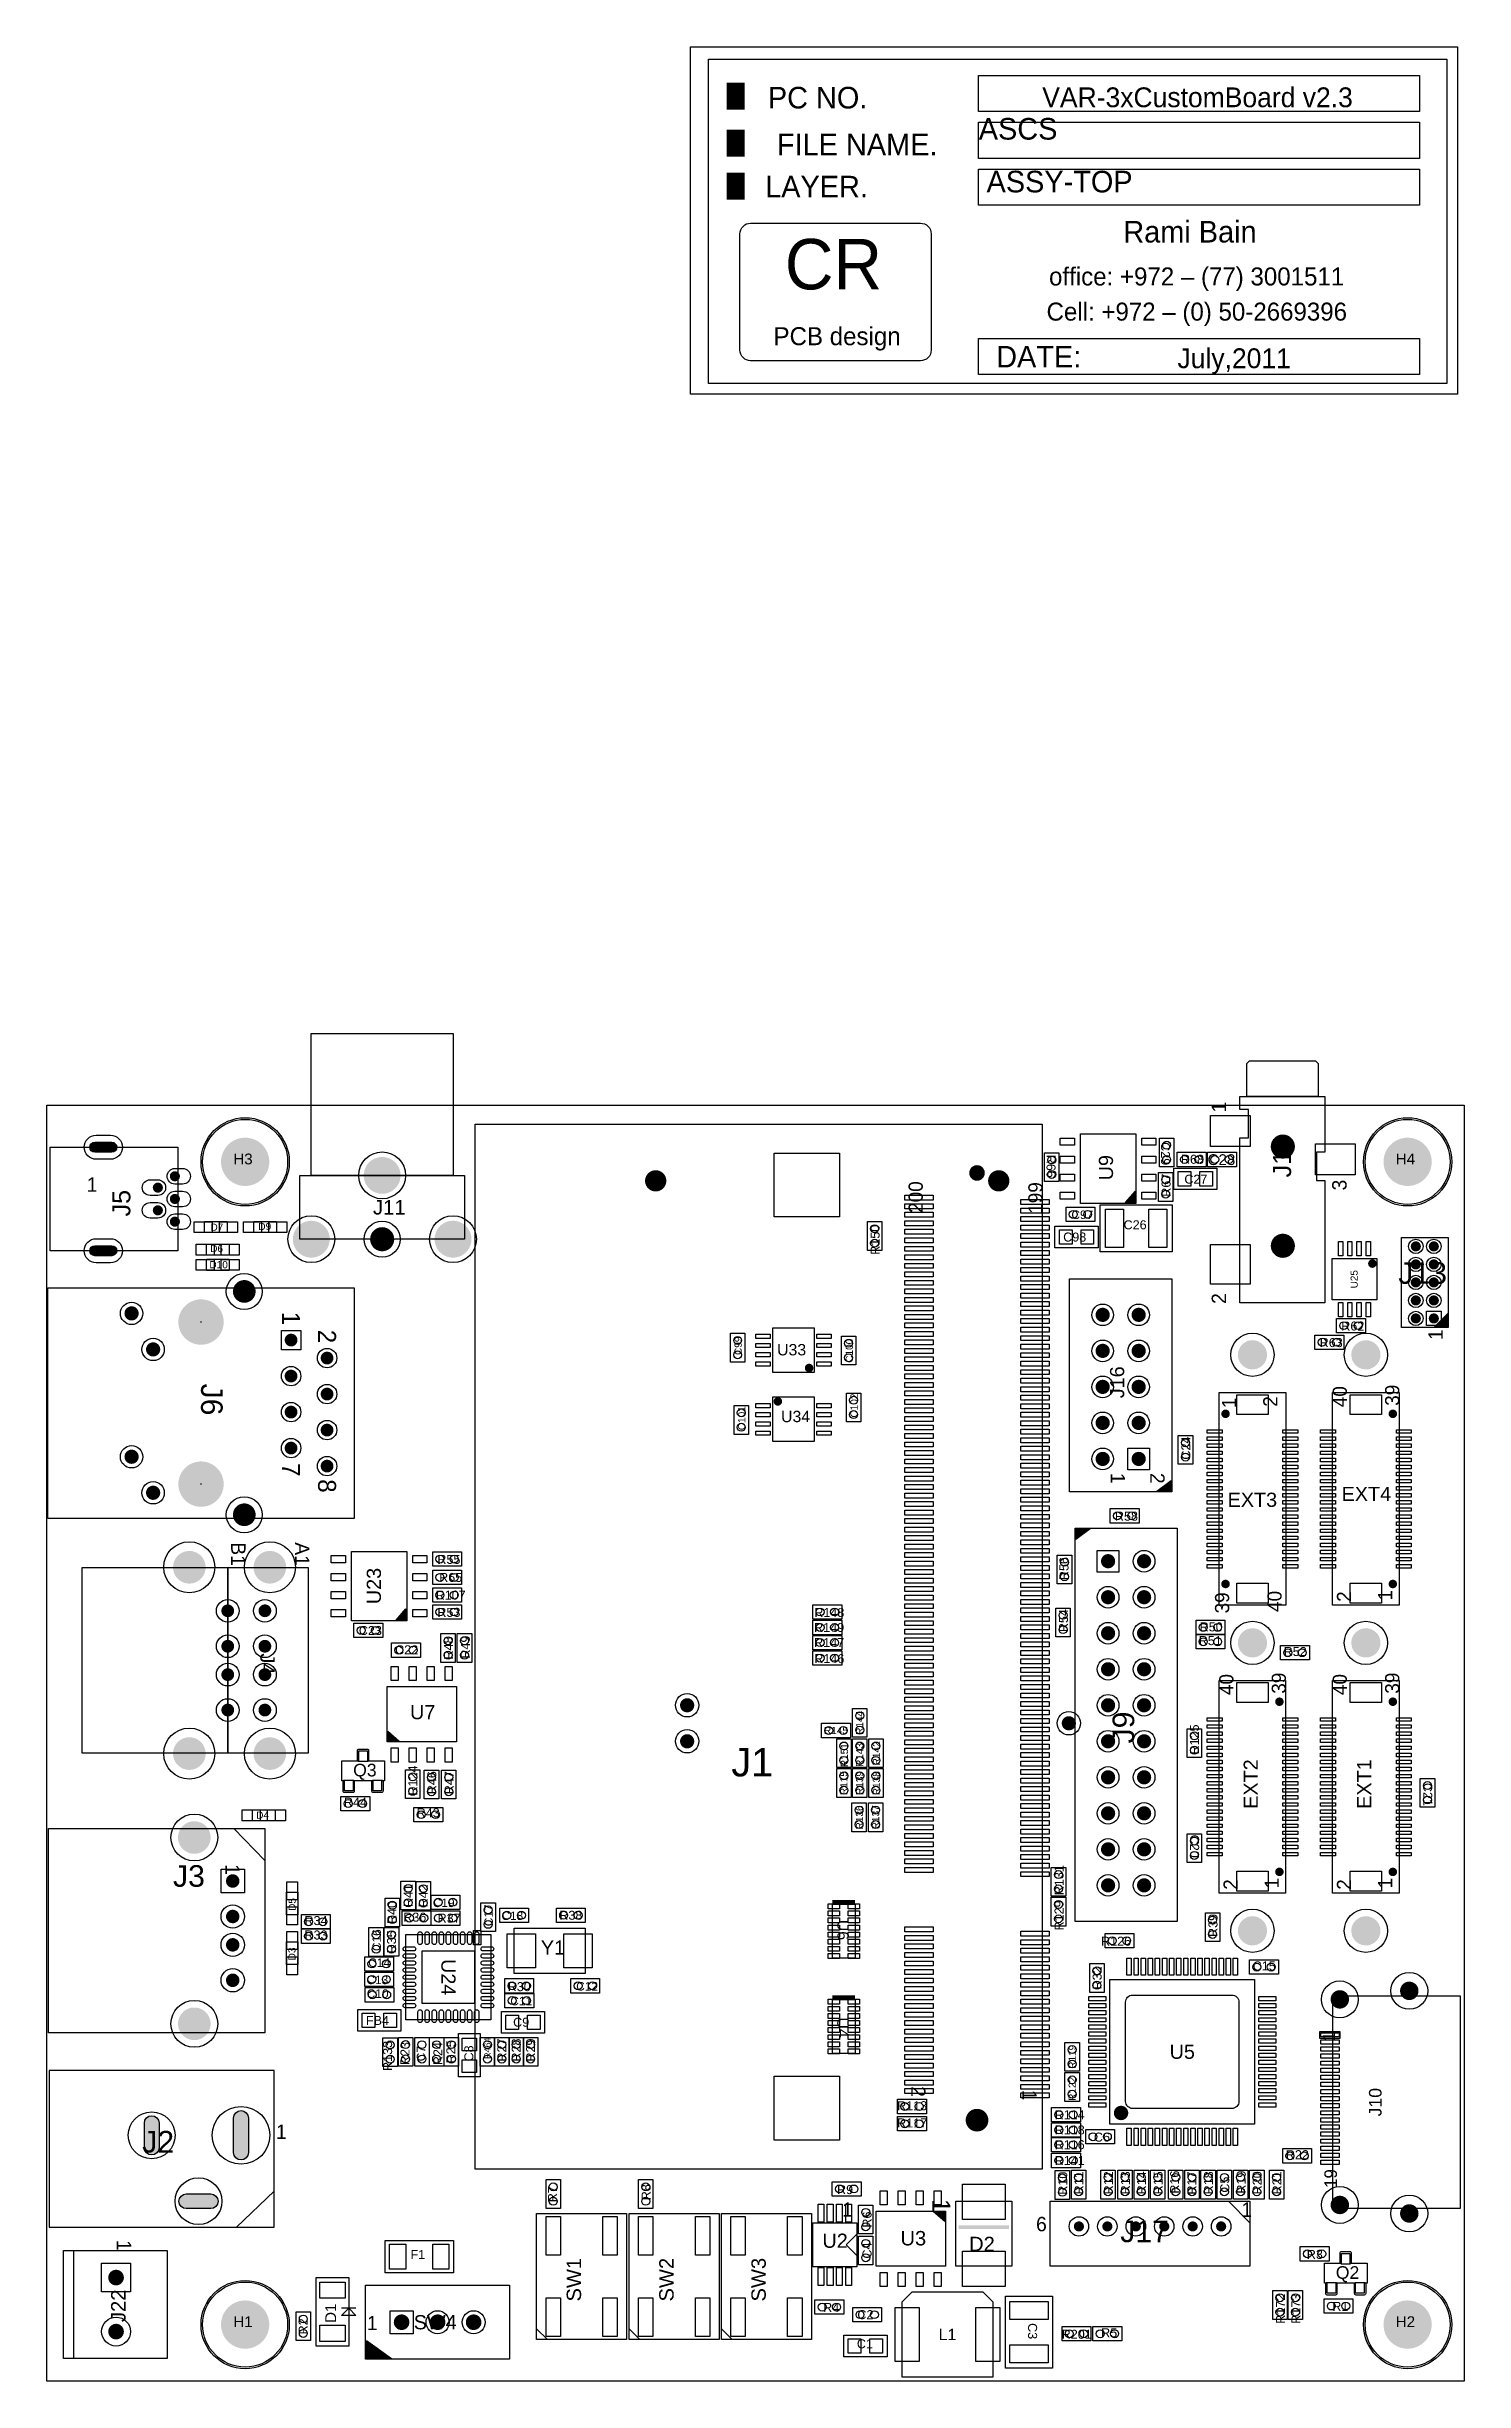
# Model space of a CAD drawing. Extents: x 0 to 100, y 0 to 165.
import ezdxf
from ezdxf.enums import TextEntityAlignment as Align

# ---------------------------------------------------------------- set-up
doc = ezdxf.new("R2010")
doc.units = 0
doc.header["$MEASUREMENT"] = 0
for name, color, linetype in [('ASSEMBLY_OUTLINES_TOP', 170, 'CONTINUOUS'), ('ASSEMBLY_REF_DES_TOP', 244, 'CONTINUOUS'), ('BOARD_OUTLINE', 10, 'CONTINUOUS'), ('FRAME', 10, 'CONTINUOUS'), ('LOGO', 244, 'CONTINUOUS'), ('MOUNTING_HOLE_PADS_LAYER_6', 160, 'CONTINUOUS'), ('MOUNTING_HOLES_LAYER_TOP', 170, 'CONTINUOUS'), ('PART_HOLES_LAYER_TOP', 170, 'CONTINUOUS'), ('PART_PADS_LAYER_TOP', 160, 'CONTINUOUS'), ('PART_PADS_SMD_TOP', 160, 'CONTINUOUS')]:
    doc.layers.add(name, color=color, linetype=linetype)
doc.styles.add('ARIAL', font='arial.ttf')
doc.styles.add('VERIBEST_GERBER_0', font='VBest0.ttf')

msp = doc.modelspace()

# ---------------------------------------------------------------- texts
at = {"layer": 'ASSEMBLY_OUTLINES_TOP', "style": 'VERIBEST_GERBER_0'}
for s, p in [('ASCS', (65.747995, 157.632115)), ('ASSY-TOP', (66.297554, 153.910353))]:
    msp.add_text(s, height=1.524, dxfattribs=at).set_placement(p, align=Align.BOTTOM_LEFT)
for s, height, rotation, p in [('1', 1.02, 90, (82.68623, 89.859176)), ('200', 1, 90, (61.299775, 83.513425)), ('199', 0.999998, 90, (69.745277, 83.449928)), ('3', 1.02, 90, (91.1882, 84.3586)), ('2', 1.02, 90, (82.6882, 76.3586)), ('1', 1.27, 270, (17.239, 74.9554)), ('1', 1.016, 90, (97.9754, 73.8124)), ('2', 1.27, 270, (19.779, 73.6854)), ('1', 1, 90, (83.413135, 68.998355)), ('2', 1, 90, (86.313275, 69.098425)), ('40', 1, 90, (91.214, 69.439)), ('39', 1, 90, (94.914, 69.539)), ('7', 1.27, 270, (17.239, 64.2874)), ('8', 1.27, 270, (19.779, 63.1444)), ('B1', 1.02, 270, (13.5224, 58.3382)), ('A1', 1.02, 270, (18.0224, 58.3382)), ('39', 1, 90, (82.913275, 54.898425)), ('40', 1, 90, (86.613275, 54.998425)), ('2', 1, 90, (91.514, 55.339)), ('1', 1, 90, (94.41414, 55.43907)), ('40', 1, 90, (83.213, 49.135002)), ('39', 1, 90, (86.913, 49.235002)), ('40', 1, 90, (91.214, 49.135002)), ('39', 1, 90, (94.914, 49.235002)), ('1', 1.016, 270, (13.109112, 36.093248)), ('2', 1, 90, (83.513, 35.035002)), ('1', 1, 90, (86.41314, 35.135072)), ('2', 1, 90, (91.514, 35.035002)), ('1', 1, 90, (94.41414, 35.135072)), ('1', 0.889, 90, (90.444595, 24.336416)), ('2', 1, 270, (61.4875, 20.436)), ('1', 1, 270, (69.3235, 20.182)), ('19', 0.889, 90, (90.572, 14.303)), ('1', 1.02, 270, (5.454936, 9.585188))]:
    msp.add_text(s, height=height, rotation=rotation, dxfattribs=at).set_placement(p, align=Align.MIDDLE_CENTER)
for s, height, p in [('1', 1.016, (3.2004, 84.3966)), ('1', 1.016, (16.5532, 17.6022)), ('1', 1, (56.493, 12.1169)), ('6', 1.016, (70.170136, 11.087328)), ('1', 1.016, (84.648136, 12.103328)), ('1', 1, (22.96988, 4.11464))]:
    msp.add_text(s, height=height, dxfattribs=at).set_placement(p, align=Align.MIDDLE_CENTER)
for s, height, p in [('1', 1.016, (74.7446, 64.0588)), ('2', 1.016, (77.5386, 64.0588)), ('1', 1.27, (62.09448, 12.853376))]:
    msp.add_text(s, height=height, rotation=270, dxfattribs=at).set_placement(p, align=Align.BOTTOM_LEFT)
at = {"layer": 'ASSEMBLY_REF_DES_TOP', "style": 'ARIAL'}
for s, height, rotation, p in [('C29', 0.635, 270, (78.920495, 86.577535)), ('J15', 1.27, 90, (87.146868, 86.332672)), ('R66', 0.635, 270, (70.8482, 85.6869)), ('U9', 1, 90, (74.71992, 85.587)), ('R67', 0.635, 90, (78.961, 84.3534)), ('J5', 1.27, 90, (5.268087, 83.083293)), ('R150', 0.635, 90, (58.439332, 80.502998)), ('U25', 0.5, 90, (92.22705, 77.724)), ('C99', 0.508, 90, (48.7726, 73.028)), ('C100', 0.508, 90, (56.617159, 72.678265)), ('J16', 1, 90, (75.5066, 70.4534)), ('J6', 1.524, 270, (11.651, 69.2404)), ('C102', 0.508, 90, (56.9514, 68.8116)), ('C101', 0.508, 90, (49.0266, 67.9226)), ('C24', 0.635, 90, (80.358, 65.8114)), ('R56', 0.635, 90, (71.7601, 57.3151)), ('U23', 1, 90, (23.078975, 56.085802)), ('R54', 0.635, 90, (71.722, 53.6448)), ('J4', 1.02, 270, (15.5824, 50.5882)), ('R48', 0.635, 90, (28.3388, 51.7144)), ('R49', 0.635, 90, (29.53183, 51.7779)), ('R144', 0.508, 90, (57.34577, 46.43421)), ('J9', 1.524, 90, (75.95317, 46.107504)), ('R125', 0.635, 90, (80.9574, 45.2628)), ('R151', 0.508, 90, (56.265305, 44.158599)), ('R143', 0.508, 90, (57.345773, 44.173601)), ('R142', 0.508, 90, (58.525905, 44.285599)), ('R124', 0.635, 90, (25.8242, 42.3672)), ('R46', 0.635, 90, (27.1704, 42.2148)), ('R47', 0.635, 90, (28.3896, 42.2148)), ('R115', 0.508, 90, (56.228173, 42.192401)), ('R139', 0.508, 90, (57.345773, 42.192401)), ('R138', 0.508, 90, (58.525905, 42.177399)), ('EXT2', 1, 90, (84.933, 42.121002)), ('EXT1', 1, 90, (92.934, 42.121002)), ('C21', 0.635, 270, (97.419005, 41.390935)), ('R136', 0.508, 90, (57.332105, 39.764399)), ('R137', 0.508, 90, (58.470799, 39.776401)), ('C20', 0.635, 270, (80.975005, 37.733335)), ('R131', 0.635, 90, (71.411132, 35.341798)), ('R41', 0.635, 90, (25.5016, 34.257)), ('R42', 0.635, 90, (26.5684, 34.2316)), ('D5', 0.508, 90, (17.312584, 33.626984)), ('R40', 0.635, 90, (24.34263, 33.0632)), ('C17', 0.6, 90, (31.1704, 32.863)), ('R129', 0.635, 90, (71.411132, 32.852598)), ('C16', 0.6, 90, (23.271, 31.1104)), ('R35', 0.635, 90, (24.3256, 30.988)), ('U6', 0.8, 270, (56.1829, 31.82946)), ('R39', 0.635, 90, (82.2706, 32.1488)), ('D3', 0.508, 90, (17.298652, 30.140948)), ('U24', 1, 270, (28.3388, 28.4988)), ('R32', 0.635, 90, (74.0969, 28.44983)), ('U4', 0.8, 270, (56.16862, 24.949726)), ('R133', 0.635, 90, (24.048895, 22.947265)), ('R23', 0.635, 90, (25.27483, 23.114)), ('C7', 0.6, 90, (26.40471, 23.1034)), ('R24', 0.635, 90, (27.59383, 23.1064)), ('R25', 0.635, 90, (28.50823, 23.2334)), ('C8', 0.635, 90, (29.77823, 23.1216)), ('R464', 0.45, 90, (31.0896, 23.4874)), ('R27', 0.635, 90, (32.1056, 23.3604)), ('R28', 0.635, 90, (33.1216, 23.3604)), ('R29', 0.635, 90, (34.1376, 23.3604)), ('R119', 0.508, 90, (72.3392, 22.8854)), ('R122', 0.508, 90, (72.3392, 20.6248)), ('J10', 0.889, 90, (93.718, 19.685)), ('R16', 0.635, 90, (79.565695, 14.044565)), ('R7', 0.635, 90, (35.674495, 13.193665)), ('R8', 0.635, 90, (42.2834, 13.335)), ('R10', 0.635, 90, (71.6712, 13.97)), ('R11', 0.635, 90, (72.8142, 13.9954)), ('R12', 0.635, 90, (74.897, 13.9954)), ('R13', 0.635, 90, (76.0908, 13.9954)), ('R14', 0.635, 90, (77.2338, 13.9954)), ('R15', 0.635, 90, (78.4022, 13.9954)), ('R17', 0.635, 90, (80.772195, 13.981065)), ('R18', 0.635, 90, (81.9582, 13.9954)), ('C5', 0.635, 90, (83.1012, 13.8684)), ('R19', 0.635, 90, (84.264695, 14.044565)), ('R20', 0.635, 90, (85.3872, 13.9954)), ('R21', 0.635, 90, (86.7842, 13.9954)), ('R6', 0.635, 90, (57.8663, 11.4046)), ('SW1', 1.016, 90, (37.188495, 7.166679)), ('SW2', 1.016, 90, (43.716295, 7.166679)), ('SW3', 1.016, 90, (50.218695, 7.166679)), ('C4', 0.635, 90, (57.8663, 9.2202)), ('J22', 1.02, 90, (5.054145, 5.325199)), ('D1', 0.762, 90, (20.033, 4.8006)), ('R172', 0.635, 90, (87.032132, 5.115798)), ('R173', 0.635, 90, (88.124332, 5.115798)), ('R2', 0.635, 90, (18.084995, 3.871865)), ('C3', 0.635, 270, (69.5452, 3.5382))]:
    msp.add_text(s, height=height, rotation=rotation, dxfattribs=at).set_placement(p, align=Align.MIDDLE_CENTER)
for s, height, p in [('H3', 0.762, (13.8476, 86.2032)), ('R68', 0.635, (80.821165, 86.182005)), ('C28', 0.762, (82.866757, 86.154679)), ('H4', 0.762, (95.8476, 86.2032)), ('C27', 0.635, (81.065735, 84.776345)), ('J11', 1.02, (24.1652, 82.7934)), ('C97', 0.6, (73.0534, 82.266)), ('D7', 0.508, (12.005348, 81.390548)), ('D9', 0.508, (15.383548, 81.441348)), ('C98', 0.635, (72.517, 80.6958)), ('C26', 0.635, (76.7766, 81.5594)), ('D6', 0.508, (11.986184, 79.885616)), ('D10', 0.508, (12.12742, 78.748948)), ('J13', 1.524, (97.059845, 78.159951)), ('R62', 0.635, (92.1334, 74.422)), ('U33', 0.8, (52.54766, 72.75038)), ('R63', 0.635, (90.6094, 73.2536)), ('U34', 0.8, (52.8296, 68.0434)), ('EXT3', 1, (85.048425, 62.167575)), ('EXT4', 1, (93.08915, 62.58015)), ('R58', 0.635, (76.167, 61.0108)), ('R55', 0.635, (28.3718, 57.9628)), ('R65', 0.635, (28.4988, 56.6928)), ('R107', 0.635, (28.4988, 55.4482)), ('R53', 0.635, (28.3718, 54.229)), ('R148', 0.635, (55.209202, 54.217268)), ('C23', 0.635, (22.831802, 52.947268)), ('R149', 0.635, (55.1942, 53.1622)), ('R50', 0.635, (82.141965, 53.202995)), ('C22', 0.635, (25.3924, 51.5874)), ('R147', 0.635, (55.1942, 52.0954)), ('R146', 0.635, (55.209202, 50.966068)), ('R51', 0.635, (82.078465, 52.234905)), ('R52', 0.635, (88.068535, 51.465305)), ('U7', 1, (26.5244, 47.19248)), ('R145', 0.508, (55.6768, 45.8978)), ('J1', 2, (49.77125, 43.66075)), ('Q3', 0.889, (22.446, 43.1038)), ('D4', 0.508, (15.231148, 39.927548)), ('R44', 0.635, (21.7754, 40.83704)), ('R43', 0.635, (26.909665, 40.093705)), ('J3', 1.524, (10.034555, 35.637045)), ('R36', 0.635, (25.9664, 32.73444)), ('C19', 0.6, (28.0056, 33.74418)), ('R37', 0.635, (28.3896, 32.6644)), ('C18', 0.6, (32.8468, 32.82978)), ('R38', 0.635, (36.9748, 32.8676)), ('R34', 0.635, (18.995735, 32.491505)), ('R33', 0.635, (18.995735, 31.475505)), ('R126', 0.635, (75.435202, 31.034668)), ('C14', 0.6, (23.4488, 29.52778)), ('Y1', 1, (35.7122, 30.589)), ('C13', 0.6, (23.3218, 28.30858)), ('R30', 0.635, (33.3324, 27.83224)), ('C12', 0.6, (38.1208, 27.8592)), ('C15', 0.635, (85.884135, 29.291105)), ('C10', 0.6, (23.3472, 27.34338)), ('C11', 0.6, (33.4726, 26.8178)), ('FB4', 0.635, (23.335, 25.4508)), ('C9', 0.635, (33.4696, 25.3238)), ('U5', 1, (80.104, 23.241)), ('R113', 0.635, (61.050535, 19.435905)), ('R117', 0.635, (61.050535, 18.216705)), ('R114', 0.635, (72.1614, 18.796)), ('J2', 1.524, (7.862129, 16.896938)), ('R118', 0.635, (72.1614, 17.7292)), ('R116', 0.635, (72.1614, 16.6878)), ('C6', 0.635, (74.4398, 17.2212)), ('R141', 0.635, (72.1614, 15.5702)), ('R22', 0.635, (88.220935, 15.981505)), ('R9', 0.635, (56.318535, 13.517705)), ('U2', 1, (55.615575, 9.914325)), ('U3', 1.016, (61.132474, 10.091428)), ('D2', 1.016, (65.973904, 9.685096)), ('J17', 1.524, (77.446003, 10.573093)), ('F1', 0.635, (26.1798, 8.9408)), ('R3', 0.635, (89.455335, 8.951865)), ('Q2', 0.889, (91.7626, 7.6708)), ('R4', 0.635, (55.339, 5.207)), ('C2', 0.635, (57.752, 4.699)), ('R1', 0.635, (91.2546, 5.2832)), ('H1', 0.762, (13.8476, 4.2032)), ('SW4', 1, (27.4068, 4.1656)), ('L1', 0.8, (63.5432, 3.302)), ('R201', 0.635, (72.659002, 3.315668)), ('R5', 0.635, (74.9478, 3.42284)), ('H2', 0.762, (95.8476, 4.2032)), ('C1', 0.635, (57.715535, 2.646505))]:
    msp.add_text(s, height=height, dxfattribs=at).set_placement(p, align=Align.MIDDLE_CENTER)
at = {"layer": 'LOGO', "style": 'VERIBEST_GERBER_0'}
for s, height, p in [('PC NO.', 1.524, (54.3814, 161.0487)), ('VAR-3xCustomBoard v2.3', 1.397, (81.18094, 161.073084)), ('FILE NAME.', 1.524, (57.1754, 157.7467)), ('LAYER.', 1.524, (54.3052, 154.7749)), ('Rami Bain', 1.524, (80.647032, 151.593296)), ('CR', 3.556, (55.501032, 149.307296)), ('office: +972 – (77) 3001511', 1.27, (81.116424, 148.439632)), ('Cell: +972 – (0) 50-2669396', 1.27, (81.128616, 145.960592)), ('PCB design', 1.27, (55.755032, 144.227296)), ('DATE:', 1.524, (69.977076, 142.783662)), ('July,2011', 1.397, (83.766406, 142.669768))]:
    msp.add_text(s, height=height, dxfattribs=at).set_placement(p, align=Align.MIDDLE_CENTER)

# ---------------------------------------------------------------- hatches: boundary and pattern name
at = {"layer": 'ASSEMBLY_OUTLINES_TOP'}
for points in [[(76.0716, 83.1218), (76.7716, 83.9218), (76.7716, 83.1218)], [(97.8484, 74.3204), (98.8644, 75.3364), (98.8644, 74.3204)], [(79.3166, 62.7634), (78.3006, 62.7634), (79.3166, 63.5254)], [(72.5856, 60.1218), (73.6016, 60.1218), (72.5856, 59.3598)], [(24.6442, 53.6756), (25.3442, 54.4756), (25.3442, 53.6756)], [(24.0592, 45.8408), (24.8592, 45.1408), (24.0592, 45.1408)], [(63.35148, 11.259376), (62.55148, 11.959376), (63.35148, 11.959376)], [(22.5508, 2.8456), (22.5508, 1.5756), (24.3288, 1.5756)]]:
    msp.add_hatch(color=256, dxfattribs=at).paths.add_polyline_path(points, flags=0)
at = {"layer": 'PART_HOLES_LAYER_TOP'}
for points in [[(4.5924, 87.3806, -1), (4.5924, 86.6806), (3.3924, 86.6806, -1), (3.3924, 87.3806)], [(4.5924, 80.0806, -1), (4.5924, 79.3806), (3.3924, 79.3806, -1), (3.3924, 80.0806)], [(6.8885, 18.2118, -1), (7.9299, 18.2118), (7.9299, 16.4846, -1), (6.8885, 16.4846)], [(13.1877, 18.5674, -1), (14.2291, 18.5674), (14.2291, 16.129, -1), (13.1877, 16.129)], [(11.5748, 13.2207, -1), (11.5748, 12.1793), (9.8476, 12.1793, -1), (9.8476, 13.2207)]]:
    msp.add_hatch(color=256, dxfattribs=at).paths.add_polyline_path(points, flags=0)

# ---------------------------------------------------------------- linework, layer by layer
at = {"layer": 'ASSEMBLY_OUTLINES_TOP'}
for points in [[(18.6652, 85.0434), (18.6652, 95.0434), (28.6652, 95.0434), (28.6652, 85.0434)], [(89.68048, 90.605534), (84.66548, 90.605534), (84.66548, 92.945868), (84.84248, 93.122868), (89.50348, 93.122868), (89.68048, 92.945868)], [(87.163147, 90.605534), (90.172147, 90.605534), (90.172147, 86.691868), (89.56248, 86.691868), (89.56248, 85.688868), (89.56248, 84.685868), (90.172147, 84.685868), (90.172147, 76.052201), (84.154147, 76.052201), (84.154147, 87.694868), (84.78348, 87.694868), (84.78348, 89.700868), (84.154147, 89.700868), (84.154147, 90.605534)], [(30.226, 14.966), (30.226, 88.666), (70.226, 88.666), (70.226, 14.966)], [(72.9216, 83.0718), (72.9216, 87.9718), (76.8216, 87.9718), (76.8216, 83.0718)], [(78.4936, 85.6488), (78.4936, 87.6808), (79.5096, 87.6808), (79.5096, 85.6488)], [(0.2424, 79.7306), (0.2424, 87.0306), (9.2424, 87.0306), (9.2424, 79.7306)], [(70.391, 84.6074), (70.391, 86.6394), (71.407, 86.6394), (71.407, 84.6074)], [(79.756, 85.6564), (79.756, 86.6724), (81.788, 86.6724), (81.788, 85.6564)], [(81.8896, 85.6564), (81.8896, 86.6724), (83.9216, 86.6724), (83.9216, 85.6564)], [(17.8652, 80.5434), (17.8652, 85.0434), (29.4652, 85.0434), (29.4652, 80.5434)], [(78.4276, 83.2104), (78.4276, 85.2424), (79.4436, 85.2424), (79.4436, 83.2104)], [(79.502, 84.041), (79.502, 85.565), (82.55, 85.565), (82.55, 84.041)], [(71.9074, 81.788), (71.9074, 82.804), (73.9394, 82.804), (73.9394, 81.788)], [(74.3128, 79.6544), (74.3128, 82.9564), (79.3928, 82.9564), (79.3928, 79.6544)], [(76.0716, 83.1218), (76.7716, 83.9218), (76.7716, 83.1218)], [(11.1379, 81.0057), (11.1379, 81.7931), (12.7381, 81.7931), (12.7381, 81.0057)], [(14.6177, 81.0057), (14.6177, 81.7931), (16.2179, 81.7931), (16.2179, 81.0057)], [(57.8942, 79.756), (57.8942, 81.788), (58.9102, 81.788), (58.9102, 79.756)], [(71.12, 79.9338), (71.12, 81.4578), (74.168, 81.4578), (74.168, 79.9338)], [(11.2649, 79.4131), (11.2649, 80.2005), (12.8651, 80.2005), (12.8651, 79.4131)], [(11.2649, 78.3387), (11.2649, 79.1261), (12.8651, 79.1261), (12.8651, 78.3387)], [(90.6852, 76.274), (90.6852, 79.174), (93.8352, 79.174), (93.8352, 76.274)], [(95.5624, 74.3204), (95.5624, 80.6704), (98.8644, 80.6704), (98.8644, 74.3204)], [(72.1606, 62.7194), (72.1606, 77.7494), (79.3606, 77.7494), (79.3606, 62.7194)], [(0.089, 60.8564), (0.089, 77.1164), (21.679, 77.1164), (21.679, 60.8564)], [(51.2296, 71.1402), (51.2296, 74.2902), (54.1296, 74.2902), (54.1296, 71.1402)], [(90.9904, 73.9394), (90.9904, 74.9554), (93.0224, 74.9554), (93.0224, 73.9394)], [(97.8484, 74.3204), (98.8644, 75.3364), (98.8644, 74.3204)], [(48.2346, 71.882), (48.2346, 73.914), (49.2506, 73.914), (49.2506, 71.882)], [(56.0578, 71.6788), (56.0578, 73.7108), (57.0738, 73.7108), (57.0738, 71.6788)], [(89.4664, 72.771), (89.4664, 73.787), (91.4984, 73.787), (91.4984, 72.771)], [(51.2296, 66.2734), (51.2296, 69.4234), (54.1296, 69.4234), (54.1296, 66.2734)], [(56.4134, 67.6656), (56.4134, 69.6976), (57.4294, 69.6976), (57.4294, 67.6656)], [(82.717, 54.73), (82.717, 69.73), (87.417, 69.73), (87.417, 54.73)], [(90.698, 54.73), (90.698, 69.73), (95.398, 69.73), (95.398, 54.73)], [(48.4886, 66.7766), (48.4886, 68.8086), (49.5046, 68.8086), (49.5046, 66.7766)], [(79.8246, 64.6684), (79.8246, 66.7004), (80.8406, 66.7004), (80.8406, 64.6684)], [(79.3166, 62.7634), (78.3006, 62.7634), (79.3166, 63.5254)], [(75.024, 60.5282), (75.024, 61.5442), (77.056, 61.5442), (77.056, 60.5282)], [(72.5416, 32.4358), (72.5416, 60.1658), (79.7416, 60.1658), (79.7416, 32.4358)], [(72.5856, 60.1218), (73.6016, 60.1218), (72.5856, 59.3598)], [(21.4942, 53.6256), (21.4942, 58.5256), (25.3942, 58.5256), (25.3942, 53.6256)], [(27.2288, 57.4802), (27.2288, 58.4962), (29.2608, 58.4962), (29.2608, 57.4802)], [(71.2902, 56.2356), (71.2902, 58.2676), (72.3062, 58.2676), (72.3062, 56.2356)], [(2.4924, 44.2882), (2.4924, 57.3882), (12.7724, 57.3882), (12.7724, 44.2882)], [(12.7724, 44.2882), (12.7724, 57.3882), (18.4524, 57.3882), (18.4524, 44.2882)], [(27.2288, 56.1848), (27.2288, 57.2008), (29.2608, 57.2008), (29.2608, 56.1848)], [(24.6442, 53.6756), (25.3442, 54.4756), (25.3442, 53.6756)], [(27.2288, 54.9402), (27.2288, 55.9562), (29.2608, 55.9562), (29.2608, 54.9402)], [(27.2288, 53.7464), (27.2288, 54.7624), (29.2608, 54.7624), (29.2608, 53.7464)], [(54.0512, 53.7464), (54.0512, 54.7624), (56.0832, 54.7624), (56.0832, 53.7464)], [(71.1886, 52.5018), (71.1886, 54.5338), (72.2046, 54.5338), (72.2046, 52.5018)], [(21.6738, 52.451), (21.6738, 53.467), (23.7058, 53.467), (23.7058, 52.451)], [(27.8054, 50.6984), (27.8054, 52.7304), (28.8214, 52.7304), (28.8214, 50.6984)], [(28.9636, 50.6984), (28.9636, 52.7304), (29.9796, 52.7304), (29.9796, 50.6984)], [(54.0512, 52.6542), (54.0512, 53.6702), (56.0832, 53.6702), (56.0832, 52.6542)], [(81.0768, 52.6618), (81.0768, 53.6778), (83.1088, 53.6778), (83.1088, 52.6618)], [(24.3256, 51.054), (24.3256, 52.07), (26.3576, 52.07), (26.3576, 51.054)], [(54.0512, 51.5874), (54.0512, 52.6034), (56.0832, 52.6034), (56.0832, 51.5874)], [(54.0512, 50.4952), (54.0512, 51.5112), (56.0832, 51.5112), (56.0832, 50.4952)], [(81.0768, 51.6458), (81.0768, 52.6618), (83.1088, 52.6618), (83.1088, 51.6458)], [(87.0382, 50.8762), (87.0382, 51.8922), (89.0702, 51.8922), (89.0702, 50.8762)], [(82.697, 34.426002), (82.697, 49.426002), (87.397, 49.426002), (87.397, 34.426002)], [(90.698, 34.426002), (90.698, 49.426002), (95.398, 49.426002), (95.398, 34.426002)], [(24.0092, 45.0908), (24.0092, 48.9908), (28.9092, 48.9908), (28.9092, 45.0908)], [(54.6608, 45.3898), (54.6608, 46.4058), (56.6928, 46.4058), (56.6928, 45.3898)], [(56.8452, 45.4152), (56.8452, 47.4472), (57.8612, 47.4472), (57.8612, 45.4152)], [(24.0592, 45.8408), (24.8592, 45.1408), (24.0592, 45.1408)], [(55.7276, 43.2816), (55.7276, 45.3136), (56.7436, 45.3136), (56.7436, 43.2816)], [(56.8452, 43.2816), (56.8452, 45.3136), (57.8612, 45.3136), (57.8612, 43.2816)], [(57.9882, 43.2816), (57.9882, 45.3136), (59.0042, 45.3136), (59.0042, 43.2816)], [(80.4494, 43.9928), (80.4494, 46.0248), (81.4654, 46.0248), (81.4654, 43.9928)], [(23.819, 42.353), (23.619, 42.353), (23.619, 41.653), (23.019, 41.653), (23.019, 42.353), (21.619, 42.353), (21.619, 41.653), (21.019, 41.653), (21.019, 42.353), (20.819, 42.353), (20.819, 43.753), (22.019, 43.753), (22.019, 44.453), (22.619, 44.453), (22.619, 43.753), (23.819, 43.753)], [(25.3162, 41.0972), (25.3162, 43.1292), (26.3322, 43.1292), (26.3322, 41.0972)], [(26.637, 41.0718), (26.637, 43.1038), (27.653, 43.1038), (27.653, 41.0718)], [(27.8562, 41.0718), (27.8562, 43.1038), (28.8722, 43.1038), (28.8722, 41.0718)], [(55.7276, 41.1734), (55.7276, 43.2054), (56.7436, 43.2054), (56.7436, 41.1734)], [(56.8452, 41.1734), (56.8452, 43.2054), (57.8612, 43.2054), (57.8612, 41.1734)], [(57.9882, 41.1734), (57.9882, 43.2054), (59.0042, 43.2054), (59.0042, 41.1734)], [(20.7594, 40.2336), (20.7594, 41.2496), (22.7914, 41.2496), (22.7914, 40.2336)], [(96.8934, 40.4876), (96.8934, 42.5196), (97.9094, 42.5196), (97.9094, 40.4876)], [(14.5161, 39.5173), (14.5161, 40.3047), (16.1163, 40.3047), (16.1163, 39.5173)], [(25.908, 39.4538), (25.908, 40.4698), (27.94, 40.4698), (27.94, 39.4538)], [(56.7944, 38.7604), (56.7944, 40.7924), (57.8104, 40.7924), (57.8104, 38.7604)], [(57.9628, 38.7604), (57.9628, 40.7924), (58.9788, 40.7924), (58.9788, 38.7604)], [(0.1342, 24.5806), (0.1342, 38.9806), (15.3942, 38.9806), (15.3942, 24.5806)], [(80.4494, 36.576), (80.4494, 38.608), (81.4654, 38.608), (81.4654, 36.576)], [(70.866, 34.2138), (70.866, 36.2458), (71.882, 36.2458), (71.882, 34.2138)], [(24.9936, 33.241), (24.9936, 35.273), (26.0096, 35.273), (26.0096, 33.241)], [(26.0604, 33.2156), (26.0604, 35.2476), (27.0764, 35.2476), (27.0764, 33.2156)], [(16.9215, 32.9057), (16.9215, 34.5059), (17.7089, 34.5059), (17.7089, 32.9057)], [(23.876, 32.0472), (23.876, 34.0792), (24.892, 34.0792), (24.892, 32.0472)], [(25.0774, 32.1564), (25.0774, 33.1724), (27.1094, 33.1724), (27.1094, 32.1564)], [(27.1196, 33.274), (27.1196, 34.29), (29.1516, 34.29), (29.1516, 33.274)], [(27.1196, 32.1564), (27.1196, 33.1724), (29.1516, 33.1724), (29.1516, 32.1564)], [(30.6324, 31.717), (30.6324, 33.749), (31.6484, 33.749), (31.6484, 31.717)], [(31.9608, 32.3596), (31.9608, 33.3756), (33.9928, 33.3756), (33.9928, 32.3596)], [(35.9588, 32.3596), (35.9588, 33.3756), (37.9908, 33.3756), (37.9908, 32.3596)], [(55.428, 29.85), (55.428, 33.65), (57.028, 33.65), (57.028, 29.85)], [(70.866, 32.1056), (70.866, 34.1376), (71.882, 34.1376), (71.882, 32.1056)], [(81.7372, 31.0058), (81.7372, 33.0378), (82.7532, 33.0378), (82.7532, 31.0058)], [(17.9654, 31.9024), (17.9654, 32.9184), (19.9974, 32.9184), (19.9974, 31.9024)], [(17.9654, 30.8864), (17.9654, 31.9024), (19.9974, 31.9024), (19.9974, 30.8864)], [(22.733, 29.9644), (22.733, 31.9964), (23.749, 31.9964), (23.749, 29.9644)], [(23.8176, 29.972), (23.8176, 32.004), (24.8336, 32.004), (24.8336, 29.972)], [(25.3388, 25.4988), (25.3388, 31.4988), (31.3388, 31.4988), (31.3388, 25.4988)], [(30.1168, 30.7848), (30.1168, 31.8008), (30.6248, 31.8008), (30.6248, 30.7848)], [(32.9762, 28.753), (32.9762, 31.953), (37.9762, 31.953), (37.9762, 28.753)], [(74.6582, 30.5638), (74.6582, 31.5798), (76.6902, 31.5798), (76.6902, 30.5638)], [(16.9215, 29.4005), (16.9215, 31.0007), (17.7089, 31.0007), (17.7089, 29.4005)], [(22.4358, 28.9306), (22.4358, 29.9466), (24.4678, 29.9466), (24.4678, 28.9306)], [(84.8538, 28.702), (84.8538, 29.718), (86.8858, 29.718), (86.8858, 28.702)], [(22.4358, 27.8384), (22.4358, 28.8544), (24.4678, 28.8544), (24.4678, 27.8384)], [(32.3164, 27.3812), (32.3164, 28.3972), (34.3484, 28.3972), (34.3484, 27.3812)], [(36.9748, 27.3812), (36.9748, 28.3972), (39.0068, 28.3972), (39.0068, 27.3812)], [(73.5762, 27.4244), (73.5762, 29.4564), (74.5922, 29.4564), (74.5922, 27.4244)], [(75.004, 18.141), (75.004, 28.341), (85.204, 28.341), (85.204, 18.141)], [(22.4612, 26.7462), (22.4612, 27.7622), (24.4932, 27.7622), (24.4932, 26.7462)], [(32.3266, 26.3398), (32.3266, 27.3558), (34.3586, 27.3558), (34.3586, 26.3398)], [(55.428, 23.119106), (55.428, 26.919106), (57.028, 26.919106), (57.028, 23.119106)], [(90.718, 12.185), (90.718, 27.185), (99.718, 27.185), (99.718, 12.185)], [(21.938, 24.6888), (21.938, 26.2128), (24.986, 26.2128), (24.986, 24.6888)], [(32.0726, 24.5618), (32.0726, 26.0858), (35.1206, 26.0858), (35.1206, 24.5618)], [(23.7236, 22.1996), (23.7236, 24.2316), (24.7396, 24.2316), (24.7396, 22.1996)], [(24.8082, 22.225), (24.8082, 24.257), (25.8242, 24.257), (25.8242, 22.225)], [(25.9588, 22.2174), (25.9588, 24.2494), (26.9748, 24.2494), (26.9748, 22.2174)], [(27.0002, 22.2174), (27.0002, 24.2494), (28.0162, 24.2494), (28.0162, 22.2174)], [(28.0416, 22.2174), (28.0416, 24.2494), (29.0576, 24.2494), (29.0576, 22.2174)], [(29.0576, 21.4706), (29.0576, 24.5186), (30.5816, 24.5186), (30.5816, 21.4706)], [(30.5816, 22.2174), (30.5816, 24.2494), (31.5976, 24.2494), (31.5976, 22.2174)], [(31.5976, 22.2174), (31.5976, 24.2494), (32.6136, 24.2494), (32.6136, 22.2174)], [(32.6136, 22.2174), (32.6136, 24.2494), (33.6296, 24.2494), (33.6296, 22.2174)], [(33.6296, 22.2174), (33.6296, 24.2494), (34.6456, 24.2494), (34.6456, 22.2174)], [(71.8312, 21.8694), (71.8312, 23.9014), (72.8472, 23.9014), (72.8472, 21.8694)], [(89.818, 24.185), (89.818, 24.665), (91.218, 24.665), (91.218, 24.185)], [(16.0452, 15.4432), (16.0452, 21.9202), (0.1702, 21.9202), (0.1702, 10.8712), (16.0452, 10.8712)], [(71.8312, 19.7358), (71.8312, 21.7678), (72.8472, 21.7678), (72.8472, 19.7358)], [(60.0202, 18.8722), (60.0202, 19.8882), (62.0522, 19.8882), (62.0522, 18.8722)], [(60.0202, 17.653), (60.0202, 18.669), (62.0522, 18.669), (62.0522, 17.653)], [(70.8914, 18.288), (70.8914, 19.304), (72.9234, 19.304), (72.9234, 18.288)], [(70.8914, 17.2212), (70.8914, 18.2372), (72.9234, 18.2372), (72.9234, 17.2212)], [(70.8914, 16.1798), (70.8914, 17.1958), (72.9234, 17.1958), (72.9234, 16.1798)], [(73.2968, 16.7386), (73.2968, 17.7546), (75.3288, 17.7546), (75.3288, 16.7386)], [(70.8914, 15.0622), (70.8914, 16.0782), (72.9234, 16.0782), (72.9234, 15.0622)], [(71.1378, 12.827), (71.1378, 14.859), (72.1538, 14.859), (72.1538, 12.827)], [(72.2808, 12.8524), (72.2808, 14.8844), (73.2968, 14.8844), (73.2968, 12.8524)], [(74.3636, 12.8524), (74.3636, 14.8844), (75.3796, 14.8844), (75.3796, 12.8524)], [(75.5574, 12.8524), (75.5574, 14.8844), (76.5734, 14.8844), (76.5734, 12.8524)], [(76.7004, 12.8524), (76.7004, 14.8844), (77.7164, 14.8844), (77.7164, 12.8524)], [(77.8688, 12.8524), (77.8688, 14.8844), (78.8848, 14.8844), (78.8848, 12.8524)], [(79.1388, 12.8524), (79.1388, 14.8844), (80.1548, 14.8844), (80.1548, 12.8524)], [(80.2818, 12.8524), (80.2818, 14.8844), (81.2978, 14.8844), (81.2978, 12.8524)], [(81.4248, 12.8524), (81.4248, 14.8844), (82.4408, 14.8844), (82.4408, 12.8524)], [(82.5678, 12.8524), (82.5678, 14.8844), (83.5838, 14.8844), (83.5838, 12.8524)], [(83.7108, 12.8524), (83.7108, 14.8844), (84.7268, 14.8844), (84.7268, 12.8524)], [(84.8538, 12.8524), (84.8538, 14.8844), (85.8698, 14.8844), (85.8698, 12.8524)], [(86.2508, 12.8524), (86.2508, 14.8844), (87.2668, 14.8844), (87.2668, 12.8524)], [(87.1906, 15.3924), (87.1906, 16.4084), (89.2226, 16.4084), (89.2226, 15.3924)], [(35.2222, 12.192), (35.2222, 14.224), (36.2382, 14.224), (36.2382, 12.192)], [(41.75, 12.192), (41.75, 14.224), (42.766, 14.224), (42.766, 12.192)], [(55.4152, 13.0556), (55.4152, 14.0716), (57.4472, 14.0716), (57.4472, 13.0556)], [(34.5618, 2.9464), (34.5618, 11.8364), (40.9118, 11.8364), (40.9118, 2.9464)], [(41.0896, 2.9464), (41.0896, 11.8364), (47.4396, 11.8364), (47.4396, 2.9464)], [(47.592, 2.9464), (47.592, 11.8364), (53.942, 11.8364), (53.942, 2.9464)], [(57.2694, 10.3886), (57.2694, 12.4206), (58.2854, 12.4206), (58.2854, 10.3886)], [(58.50148, 8.109376), (58.50148, 12.009376), (63.40148, 12.009376), (63.40148, 8.109376)], [(63.35148, 11.259376), (62.55148, 11.959376), (63.35148, 11.959376)], [(64.1401, 8.128), (64.1401, 12.7), (68.0771, 12.7), (68.0771, 8.128)], [(70.7822, 8.128), (70.7822, 12.7), (84.8792, 12.7), (84.8792, 8.128)], [(23.8684, 7.6454), (23.8684, 9.9314), (28.6944, 9.9314), (28.6944, 7.6454)], [(54.043, 8.0766), (54.043, 11.1766), (57.143, 11.1766), (57.143, 8.0766)], [(57.2694, 8.2042), (57.2694, 10.2362), (58.2854, 10.2362), (58.2854, 8.2042)], [(1.1946, 1.6052), (1.1946, 9.2152), (8.4946, 9.2152), (8.4946, 1.6052)], [(1.1946, 1.6052), (1.1946, 9.2152), (1.8906, 9.2152), (1.8906, 1.6052)], [(88.425, 8.4836), (88.425, 9.4996), (90.457, 9.4996), (90.457, 8.4836)], [(93.1356, 6.92), (92.9356, 6.92), (92.9356, 6.22), (92.3356, 6.22), (92.3356, 6.92), (90.9356, 6.92), (90.9356, 6.22), (90.3356, 6.22), (90.3356, 6.92), (90.1356, 6.92), (90.1356, 8.32), (91.3356, 8.32), (91.3356, 9.02), (91.9356, 9.02), (91.9356, 8.32), (93.1356, 8.32)], [(19.017, 2.4892), (19.017, 7.3152), (21.303, 7.3152), (21.303, 2.4892)], [(22.4968, 1.5506), (22.4968, 6.7806), (32.6568, 6.7806), (32.6568, 1.5506)], [(21.303, 5.1562), (21.811, 4.6482), (20.795, 4.6482)], [(54.196, 4.7244), (54.196, 5.7404), (56.228, 5.7404), (56.228, 4.7244)], [(56.863, 4.191), (56.863, 5.207), (58.895, 5.207), (58.895, 4.191)], [(60.3432, 0.302), (60.3432, 5.602), (61.0432, 6.302), (66.0432, 6.302), (66.7432, 5.602), (66.7432, 0.302)], [(67.6402, 0.922), (67.6402, 6.002), (70.9422, 6.002), (70.9422, 0.922)], [(86.487, 4.3688), (86.487, 6.4008), (87.503, 6.4008), (87.503, 4.3688)], [(87.5792, 4.3688), (87.5792, 6.4008), (88.5952, 6.4008), (88.5952, 4.3688)], [(90.1116, 4.8006), (90.1116, 5.8166), (92.1436, 5.8166), (92.1436, 4.8006)], [(17.5946, 2.8702), (17.5946, 4.9022), (18.6106, 4.9022), (18.6106, 2.8702)], [(71.628, 2.8448), (71.628, 3.8608), (73.66, 3.8608), (73.66, 2.8448)], [(73.8048, 2.8448), (73.8048, 3.8608), (75.8368, 3.8608), (75.8368, 2.8448)], [(22.5508, 2.8456), (22.5508, 1.5756), (24.3288, 1.5756)], [(56.228, 1.7272), (56.228, 3.2512), (59.276, 3.2512), (59.276, 1.7272)]]:
    msp.add_lwpolyline(points, close=True, dxfattribs=at)
for points, const_width in [([(93.3652, 78.824, -1), (93.6652, 78.824, -1)], 0.3), ([(53.6296, 71.4602, -1), (53.9296, 71.4602, -1)], 0.3), ([(51.4296, 69.1034, -1), (51.7296, 69.1034, -1)], 0.3), ([(75.532, 18.923, -1), (76.04, 18.923, -1)], 0.508)]:
    msp.add_lwpolyline(points, format="xyb", close=True, dxfattribs=dict(at, const_width=const_width))
for points in [[(13.2002, 38.9806), (15.3942, 36.7366)], [(13.3782, 10.8712), (16.045192, 13.411208)], [(83.3552, 12.7), (84.8792, 11.176)], [(57.143, 8.8766), (56.393, 9.6266), (57.143, 10.3766)], [(21.811, 5.1562), (20.795, 5.1562)], [(34.5618, 3.7084), (35.3238, 2.9464)], [(41.0896, 3.7084), (41.8516, 2.9464)], [(47.592, 3.7084), (48.354, 2.9464)]]:
    msp.add_lwpolyline(points, dxfattribs=at)
for centre in [(14, 86), (96, 86), (14, 4), (96, 4)]:
    msp.add_circle(centre, 3.113443, dxfattribs=at)
for points in [[(55.428, 33.65), (57.028, 33.65), (55.428, 33.95), (57.028, 33.95)], [(55.428, 26.919106), (57.028, 26.919106), (55.428, 27.219106), (57.028, 27.219106)], [(64.3306, 10.7442), (67.8866, 10.7442), (64.3306, 10.9982), (67.8866, 10.9982)]]:
    msp.add_solid(points, dxfattribs=at)
at = {"layer": 'BOARD_OUTLINE'}
msp.add_lwpolyline([(0, 0), (0, 90), (100, 90), (100, 0)], close=True, dxfattribs=at)
at = {"layer": 'FRAME'}
msp.add_lwpolyline([(0, 0), (0, 90), (100, 90), (100, 0)], close=True, dxfattribs=at)
at = {"layer": 'LOGO'}
for points in [[(45.4152, 140.1318), (45.4152, 164.6428), (99.5172, 164.6428), (99.5172, 140.1318)], [(46.6852, 140.8938), (46.6852, 163.7538), (98.7552, 163.7538), (98.7552, 140.8938)], [(65.7352, 160.0708), (65.7352, 162.6108), (96.8502, 162.6108), (96.8502, 160.0708)], [(65.7352, 156.7688), (65.7352, 159.3088), (96.8502, 159.3088), (96.8502, 156.7688)], [(65.7352, 153.4668), (65.7352, 156.0068), (96.8502, 156.0068), (96.8502, 153.4668)], [(65.7352, 141.5288), (65.7352, 144.0688), (96.8502, 144.0688), (96.8502, 141.5288)]]:
    msp.add_lwpolyline(points, close=True, dxfattribs=at)
msp.add_lwpolyline([(48.897032, 143.251936), (48.897032, 151.4348, -0.4142135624), (49.659032, 152.1968), (61.631575, 152.1968, -0.4142135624), (62.393575, 151.4348), (62.393575, 143.251936, -0.4142135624), (61.631575, 142.489936), (49.659032, 142.489936, -0.4142135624)], format="xyb", close=True, dxfattribs=at)
for points in [[(47.9552, 160.1978), (49.2252, 160.1978), (47.9552, 162.1028), (49.2252, 162.1028)], [(47.9552, 156.8958), (49.2252, 156.8958), (47.9552, 158.8008), (49.2252, 158.8008)], [(47.9552, 153.8478), (49.2252, 153.8478), (47.9552, 155.7528), (49.2252, 155.7528)]]:
    msp.add_solid(points, dxfattribs=at)
at = {"layer": 'MOUNTING_HOLE_PADS_LAYER_6'}
for centre, radius in [((87.1982, 87.0786), 0.0127), ((87.1982, 87.0786), 0.0127), ((42.9596, 84.66), 0.5), ((65.626, 85.216), 0.13335), ((67.1596, 84.66), 0.5), ((87.1982, 80.0786), 0.0127), ((87.1982, 80.0786), 0.0127), ((10.889, 74.7014), 0.0127), ((85.057, 72.39), 1.524), ((93.058, 72.39), 1.524), ((83.157, 68.23), 0.0127), ((94.958, 68.23), 0.0127), ((10.889, 63.2714), 0.0127), ((83.157, 56.23), 0.0127), ((94.958, 56.23), 0.0127), ((85.057, 52.07635), 1.524), ((93.058, 52.07635), 1.524), ((86.957, 47.926002), 0.0127), ((94.958, 47.926002), 0.0127), ((86.957, 35.926002), 0.0127), ((94.958, 35.926002), 0.0127), ((85.057, 31.769304), 1.524), ((93.058, 31.769304), 1.524), ((65.626, 18.416), 0.13335)]:
    msp.add_circle(centre, radius, dxfattribs=at)
at = {"layer": 'MOUNTING_HOLES_LAYER_TOP'}
for points, const_width in [([(86.7732, 87.0786, -1), (87.6232, 87.0786, -1)], 0.85), ([(86.7732, 87.0786, -1), (87.6232, 87.0786, -1)], 0.85), ([(65.351, 85.216, -1), (65.901, 85.216, -1)], 0.55), ([(42.5846, 84.66, -1), (43.3346, 84.66, -1)], 0.75), ([(66.7846, 84.66, -1), (67.5346, 84.66, -1)], 0.75), ([(86.7732, 80.0786, -1), (87.6232, 80.0786, -1)], 0.85), ([(86.7732, 80.0786, -1), (87.6232, 80.0786, -1)], 0.85), ([(10.089, 74.7014, -1), (11.689, 74.7014, -1)], 1.6), ([(84.54265, 72.39, -1), (85.57135, 72.39, -1)], 1.0287), ([(92.54365, 72.39, -1), (93.57235, 72.39, -1)], 1.0287), ([(83.007, 68.23, -1), (83.307, 68.23, -1)], 0.3), ([(94.808, 68.23, -1), (95.108, 68.23, -1)], 0.3), ([(10.089, 63.2714, -1), (11.689, 63.2714, -1)], 1.6), ([(83.007, 56.23, -1), (83.307, 56.23, -1)], 0.3), ([(94.808, 56.23, -1), (95.108, 56.23, -1)], 0.3), ([(84.54265, 52.07635, -1), (85.57135, 52.07635, -1)], 1.0287), ([(92.54365, 52.07635, -1), (93.57235, 52.07635, -1)], 1.0287), ([(86.807, 47.926002, -1), (87.107, 47.926002, -1)], 0.3), ([(94.808, 47.926002, -1), (95.108, 47.926002, -1)], 0.3), ([(86.807, 35.926002, -1), (87.107, 35.926002, -1)], 0.3), ([(94.808, 35.926002, -1), (95.108, 35.926002, -1)], 0.3), ([(84.54265, 31.769304, -1), (85.57135, 31.769304, -1)], 1.0287), ([(92.54365, 31.769304, -1), (93.57235, 31.769304, -1)], 1.0287), ([(65.226, 18.416, -1), (66.026, 18.416, -1)], 0.8)]:
    msp.add_lwpolyline(points, format="xyb", close=True, dxfattribs=dict(at, const_width=const_width))
at = {"layer": 'PART_HOLES_LAYER_TOP'}
for points in [[(4.5924, 87.3806, -1), (4.5924, 86.6806), (3.3924, 86.6806, -1), (3.3924, 87.3806)], [(4.5924, 80.0806, -1), (4.5924, 79.3806), (3.3924, 79.3806, -1), (3.3924, 80.0806)], [(6.8885, 18.2118, -1), (7.9299, 18.2118), (7.9299, 16.4846, -1), (6.8885, 16.4846)], [(13.1877, 18.5674, -1), (14.2291, 18.5674), (14.2291, 16.129, -1), (13.1877, 16.129)], [(11.5748, 13.2207, -1), (11.5748, 12.1793), (9.8476, 12.1793, -1), (9.8476, 13.2207)]]:
    msp.add_lwpolyline(points, format="xyb", close=True, dxfattribs=at)
for points, const_width in [([(13.1491, 86, -1), (14.8509, 86, -1)], 1.7018), ([(95.1491, 86, -1), (96.8509, 86, -1)], 1.7018), ([(23.0152, 85.0434, -1), (24.3152, 85.0434, -1)], 1.3), ([(7.6646, 84.1806, -1), (8.0202, 84.1806, -1)], 0.3556), ([(8.8646, 84.9806, -1), (9.2202, 84.9806, -1)], 0.3556), ([(7.6646, 82.5806, -1), (8.0202, 82.5806, -1)], 0.3556), ([(8.8646, 83.3806, -1), (9.2202, 83.3806, -1)], 0.3556), ([(8.8646, 81.7806, -1), (9.2202, 81.7806, -1)], 0.3556), ([(18.0152, 80.5434, -1), (19.3152, 80.5434, -1)], 1.3), ([(23.2402, 80.5434, -1), (24.0902, 80.5434, -1)], 0.85), ([(28.0152, 80.5434, -1), (29.3152, 80.5434, -1)], 1.3), ([(96.4006, 80.0354, -1), (96.7562, 80.0354, -1)], 0.3556), ([(96.4006, 78.7654, -1), (96.7562, 78.7654, -1)], 0.3556), ([(97.6706, 80.0354, -1), (98.0262, 80.0354, -1)], 0.3556), ([(97.6706, 78.7654, -1), (98.0262, 78.7654, -1)], 0.3556), ([(13.539, 76.8614, -1), (14.339, 76.8614, -1)], 0.8), ([(96.4006, 77.4954, -1), (96.7562, 77.4954, -1)], 0.3556), ([(97.6706, 77.4954, -1), (98.0262, 77.4954, -1)], 0.3556), ([(5.739, 75.3114, -1), (6.239, 75.3114, -1)], 0.5), ([(96.4006, 76.2254, -1), (96.7562, 76.2254, -1)], 0.3556), ([(97.6706, 76.2254, -1), (98.0262, 76.2254, -1)], 0.3556), ([(74.2406, 75.2094, -1), (74.7406, 75.2094, -1)], 0.5), ([(76.7806, 75.2094, -1), (77.2806, 75.2094, -1)], 0.5), ([(96.4006, 74.9554, -1), (96.7562, 74.9554, -1)], 0.3556), ([(97.6706, 74.9554, -1), (98.0262, 74.9554, -1)], 0.3556), ([(7.259, 72.7714, -1), (7.759, 72.7714, -1)], 0.5), ([(17.014, 73.4314, -1), (17.464, 73.4314, -1)], 0.45), ([(19.554, 72.1614, -1), (20.004, 72.1614, -1)], 0.45), ([(74.2406, 72.6694, -1), (74.7406, 72.6694, -1)], 0.5), ([(76.7806, 72.6694, -1), (77.2806, 72.6694, -1)], 0.5), ([(17.014, 70.8914, -1), (17.464, 70.8914, -1)], 0.45), ([(19.554, 69.6214, -1), (20.004, 69.6214, -1)], 0.45), ([(74.2406, 70.1294, -1), (74.7406, 70.1294, -1)], 0.5), ([(76.7806, 70.1294, -1), (77.2806, 70.1294, -1)], 0.5), ([(17.014, 68.3514, -1), (17.464, 68.3514, -1)], 0.45), ([(19.554, 67.0814, -1), (20.004, 67.0814, -1)], 0.45), ([(74.2406, 67.5894, -1), (74.7406, 67.5894, -1)], 0.5), ([(76.7806, 67.5894, -1), (77.2806, 67.5894, -1)], 0.5), ([(17.014, 65.8114, -1), (17.464, 65.8114, -1)], 0.45), ([(5.739, 65.2014, -1), (6.239, 65.2014, -1)], 0.5), ([(19.554, 64.5414, -1), (20.004, 64.5414, -1)], 0.45), ([(74.2406, 65.0494, -1), (74.7406, 65.0494, -1)], 0.5), ([(76.7806, 65.0494, -1), (77.2806, 65.0494, -1)], 0.5), ([(7.259, 62.6614, -1), (7.759, 62.6614, -1)], 0.5), ([(13.539, 61.1114, -1), (14.339, 61.1114, -1)], 0.8), ([(9.4874, 57.4082, -1), (10.6374, 57.4082, -1)], 1.15), ([(15.1674, 57.4082, -1), (16.3174, 57.4082, -1)], 1.15), ([(74.6216, 57.8358, -1), (75.1216, 57.8358, -1)], 0.5), ([(77.1616, 57.8358, -1), (77.6616, 57.8358, -1)], 0.5), ([(12.5474, 54.3382, -1), (12.9974, 54.3382, -1)], 0.45), ([(15.1674, 54.3382, -1), (15.6174, 54.3382, -1)], 0.45), ([(74.6216, 55.2958, -1), (75.1216, 55.2958, -1)], 0.5), ([(77.1616, 55.2958, -1), (77.6616, 55.2958, -1)], 0.5), ([(74.6216, 52.7558, -1), (75.1216, 52.7558, -1)], 0.5), ([(77.1616, 52.7558, -1), (77.6616, 52.7558, -1)], 0.5), ([(12.5474, 51.8382, -1), (12.9974, 51.8382, -1)], 0.45), ([(15.1674, 51.8382, -1), (15.6174, 51.8382, -1)], 0.45), ([(12.5474, 49.8382, -1), (12.9974, 49.8382, -1)], 0.45), ([(15.1674, 49.8382, -1), (15.6174, 49.8382, -1)], 0.45), ([(74.6216, 50.2158, -1), (75.1216, 50.2158, -1)], 0.5), ([(77.1616, 50.2158, -1), (77.6616, 50.2158, -1)], 0.5), ([(12.5474, 47.3382, -1), (12.9974, 47.3382, -1)], 0.45), ([(15.1674, 47.3382, -1), (15.6174, 47.3382, -1)], 0.45), ([(44.929, 47.6758, -1), (45.429, 47.6758, -1)], 0.5), ([(74.6216, 47.6758, -1), (75.1216, 47.6758, -1)], 0.5), ([(77.1616, 47.6758, -1), (77.6616, 47.6758, -1)], 0.5), ([(71.853, 46.4058, -1), (72.353, 46.4058, -1)], 0.5), ([(9.4874, 44.2682, -1), (10.6374, 44.2682, -1)], 1.15), ([(15.1674, 44.2682, -1), (16.3174, 44.2682, -1)], 1.15), ([(44.929, 45.1358, -1), (45.429, 45.1358, -1)], 0.5), ([(74.6216, 45.1358, -1), (75.1216, 45.1358, -1)], 0.5), ([(77.1616, 45.1358, -1), (77.6616, 45.1358, -1)], 0.5), ([(74.6216, 42.5958, -1), (75.1216, 42.5958, -1)], 0.5), ([(77.1616, 42.5958, -1), (77.6616, 42.5958, -1)], 0.5), ([(74.6216, 40.0558, -1), (75.1216, 40.0558, -1)], 0.5), ([(77.1616, 40.0558, -1), (77.6616, 40.0558, -1)], 0.5), ([(9.8392, 38.3506, -1), (10.9892, 38.3506, -1)], 1.15), ([(74.6216, 37.5158, -1), (75.1216, 37.5158, -1)], 0.5), ([(77.1616, 37.5158, -1), (77.6616, 37.5158, -1)], 0.5), ([(12.8867, 35.2806, -1), (13.3617, 35.2806, -1)], 0.475), ([(74.6216, 34.9758, -1), (75.1216, 34.9758, -1)], 0.5), ([(77.1616, 34.9758, -1), (77.6616, 34.9758, -1)], 0.5), ([(12.8865, 32.78036, -1), (13.3615, 32.78036, -1)], 0.475), ([(12.8867, 30.7806, -1), (13.3617, 30.7806, -1)], 0.475), ([(12.8867, 28.2806, -1), (13.3617, 28.2806, -1)], 0.475), ([(95.793, 27.535, -1), (96.443, 27.535, -1)], 0.65), ([(9.8392, 25.2106, -1), (10.9892, 25.2106, -1)], 1.15), ([(90.893, 26.935, -1), (91.543, 26.935, -1)], 0.65), ([(90.893, 12.435, -1), (91.543, 12.435, -1)], 0.65), ([(95.793, 11.835, -1), (96.443, 11.835, -1)], 0.65), ([(72.6364, 10.922, -1), (72.992, 10.922, -1)], 0.3556), ([(74.643, 10.922, -1), (74.9986, 10.922, -1)], 0.3556), ([(76.6496, 10.922, -1), (77.0052, 10.922, -1)], 0.3556), ([(78.6562, 10.922, -1), (79.0118, 10.922, -1)], 0.3556), ([(80.6628, 10.922, -1), (81.0184, 10.922, -1)], 0.3556), ([(82.6694, 10.922, -1), (83.025, 10.922, -1)], 0.3556), ([(4.6196, 7.3152, -1), (5.1696, 7.3152, -1)], 0.55), ([(13.1491, 4, -1), (14.8509, 4, -1)], 1.7018), ([(95.1491, 4, -1), (96.8509, 4, -1)], 1.7018), ([(4.6196, 3.5052, -1), (5.1696, 3.5052, -1)], 0.55), ([(24.7618, 4.1656, -1), (25.3118, 4.1656, -1)], 0.55), ([(27.3018, 4.1656, -1), (27.8518, 4.1656, -1)], 0.55), ([(29.8418, 4.1656, -1), (30.3918, 4.1656, -1)], 0.55)]:
    msp.add_lwpolyline(points, format="xyb", close=True, dxfattribs=dict(at, const_width=const_width))
at = {"layer": 'PART_PADS_LAYER_TOP'}
for points in [[(4.4924, 87.8806, -1), (4.4924, 86.1806), (3.4924, 86.1806, -1), (3.4924, 87.8806)], [(7.2924, 83.6306, -1), (7.2924, 84.7306), (7.8424, 84.7306, -1), (7.8424, 83.6306)], [(9.5924, 85.5306, -1), (9.5924, 84.4306), (9.0424, 84.4306, -1), (9.0424, 85.5306)], [(7.2924, 82.0306, -1), (7.2924, 83.1306), (7.8424, 83.1306, -1), (7.8424, 82.0306)], [(9.5924, 83.9306, -1), (9.5924, 82.8306), (9.0424, 82.8306, -1), (9.0424, 83.9306)], [(9.5924, 82.3306, -1), (9.5924, 81.2306), (9.0424, 81.2306, -1), (9.0424, 82.3306)], [(4.4924, 80.5806, -1), (4.4924, 78.8806), (3.4924, 78.8806, -1), (3.4924, 80.5806)]]:
    msp.add_lwpolyline(points, format="xyb", close=True, dxfattribs=at)
for points in [[(16.5532, 72.7456), (16.5532, 74.1172), (17.9248, 74.1172), (17.9248, 72.7456)], [(97.3404, 74.4474), (97.3404, 75.4634), (98.3564, 75.4634), (98.3564, 74.4474)], [(76.2686, 64.2874), (76.2686, 65.8114), (77.7926, 65.8114), (77.7926, 64.2874)], [(74.1096, 57.0738), (74.1096, 58.5978), (75.6336, 58.5978), (75.6336, 57.0738)], [(12.2987, 34.4551), (12.2987, 36.1061), (13.9497, 36.1061), (13.9497, 34.4551)], [(3.8786, 6.2992), (3.8786, 8.3312), (5.9106, 8.3312), (5.9106, 6.2992)], [(24.224, 3.3528), (24.224, 4.9784), (25.8496, 4.9784), (25.8496, 3.3528)]]:
    msp.add_lwpolyline(points, close=True, dxfattribs=at)
for centre, radius in [((14, 86), 2.9972), ((96, 86), 2.9972), ((23.6652, 85.0434), 1.651), ((18.6652, 80.5434), 1.651), ((23.6652, 80.5434), 1.27), ((28.6652, 80.5434), 1.651), ((96.5784, 80.0354), 0.508), ((96.5784, 78.7654), 0.508), ((97.8484, 80.0354), 0.508), ((97.8484, 78.7654), 0.508), ((13.939, 76.8614), 1.27), ((96.5784, 77.4954), 0.508), ((97.8484, 77.4954), 0.508), ((5.989, 75.3114), 0.7874), ((74.4906, 75.2094), 0.762), ((77.0306, 75.2094), 0.762), ((96.5784, 76.2254), 0.508), ((97.8484, 76.2254), 0.508), ((96.5784, 74.9554), 0.508), ((7.509, 72.7714), 0.7874), ((19.779, 72.1614), 0.6858), ((74.4906, 72.6694), 0.762), ((77.0306, 72.6694), 0.762), ((17.239, 70.8914), 0.6858), ((74.4906, 70.1294), 0.762), ((77.0306, 70.1294), 0.762), ((19.779, 69.6214), 0.6858), ((17.239, 68.3514), 0.6858), ((19.779, 67.0814), 0.6858), ((74.4906, 67.5894), 0.762), ((77.0306, 67.5894), 0.762), ((5.989, 65.2014), 0.7874), ((17.239, 65.8114), 0.6858), ((19.779, 64.5414), 0.6858), ((74.4906, 65.0494), 0.762), ((7.509, 62.6614), 0.7874), ((13.939, 61.1114), 1.27), ((10.0624, 57.4082), 1.8), ((15.7424, 57.4082), 1.8), ((77.4116, 57.8358), 0.762), ((74.8716, 55.2958), 0.762), ((77.4116, 55.2958), 0.762), ((12.7724, 54.3382), 0.8), ((15.3924, 54.3382), 0.8), ((74.8716, 52.7558), 0.762), ((77.4116, 52.7558), 0.762), ((12.7724, 51.8382), 0.8), ((15.3924, 51.8382), 0.8), ((12.7724, 49.8382), 0.8), ((15.3924, 49.8382), 0.8), ((74.8716, 50.2158), 0.762), ((77.4116, 50.2158), 0.762), ((12.7724, 47.3382), 0.8), ((15.3924, 47.3382), 0.8), ((45.179, 47.6758), 0.8255), ((74.8716, 47.6758), 0.762), ((77.4116, 47.6758), 0.762), ((72.103, 46.4058), 0.8255), ((10.0624, 44.2682), 1.8), ((15.7424, 44.2682), 1.8), ((45.179, 45.1358), 0.8255), ((74.8716, 45.1358), 0.762), ((77.4116, 45.1358), 0.762), ((74.8716, 42.5958), 0.762), ((77.4116, 42.5958), 0.762), ((10.4142, 38.3506), 1.651), ((74.8716, 40.0558), 0.762), ((77.4116, 40.0558), 0.762), ((74.8716, 37.5158), 0.762), ((77.4116, 37.5158), 0.762), ((74.8716, 34.9758), 0.762), ((77.4116, 34.9758), 0.762), ((13.124, 32.78036), 0.8255), ((13.1242, 30.7806), 0.8255), ((13.1242, 28.2806), 0.8255), ((91.218, 26.935), 1.3), ((96.118, 27.535), 1.3), ((10.4142, 25.2106), 1.651), ((7.4092, 17.3482), 1.651), ((13.7084, 17.3482), 2.032), ((10.7112, 12.7), 1.651), ((91.218, 12.435), 1.3), ((72.8142, 10.922), 0.6858), ((74.8208, 10.922), 0.6858), ((76.8274, 10.922), 0.6858), ((78.834, 10.922), 0.6858), ((80.8406, 10.922), 0.6858), ((82.8472, 10.922), 0.6858), ((96.118, 11.835), 1.3), ((14, 4), 2.9972), ((96, 4), 2.9972), ((27.5768, 4.1656), 0.8128), ((30.1168, 4.1656), 0.8128), ((4.8946, 3.5052), 1.016)]:
    msp.add_circle(centre, radius, dxfattribs=at)
at = {"layer": 'PART_PADS_SMD_TOP'}
for points in [[(82.0982, 87.0786), (82.0982, 89.2786), (84.8982, 89.2786), (84.8982, 87.0786)], [(71.496112, 87.17634), (71.496112, 87.67634), (72.496112, 87.67634), (72.496112, 87.17634)], [(77.246112, 87.17634), (77.246112, 87.67634), (78.246112, 87.67634), (78.246112, 87.17634)], [(89.4982, 85.0786), (89.4982, 87.2786), (92.2982, 87.2786), (92.2982, 85.0786)], [(51.326, 82.116), (51.326, 86.616), (55.926, 86.616), (55.926, 82.116)], [(71.496112, 85.90634), (71.496112, 86.40634), (72.496112, 86.40634), (72.496112, 85.90634)], [(77.246112, 85.90634), (77.246112, 86.40634), (78.246112, 86.40634), (78.246112, 85.90634)], [(71.496112, 84.63634), (71.496112, 85.13634), (72.496112, 85.13634), (72.496112, 84.63634)], [(77.246112, 84.63634), (77.246112, 85.13634), (78.246112, 85.13634), (78.246112, 84.63634)], [(79.8195, 84.295), (79.8195, 85.311), (80.7085, 85.311), (80.7085, 84.295)], [(81.3435, 84.295), (81.3435, 85.311), (82.2325, 85.311), (82.2325, 84.295)], [(60.526, 83.291), (60.526, 83.641), (62.526, 83.641), (62.526, 83.291)], [(60.526, 82.691), (60.526, 83.041), (62.526, 83.041), (62.526, 82.691)], [(60.526, 82.091), (60.526, 82.441), (62.526, 82.441), (62.526, 82.091)], [(68.726, 82.991), (68.726, 83.341), (70.726, 83.341), (70.726, 82.991)], [(68.726, 82.391), (68.726, 82.741), (70.726, 82.741), (70.726, 82.391)], [(71.496112, 83.36634), (71.496112, 83.86634), (72.496112, 83.86634), (72.496112, 83.36634)], [(74.6938, 79.9592), (74.6938, 82.6516), (75.9638, 82.6516), (75.9638, 79.9592)], [(77.246112, 83.36634), (77.246112, 83.86634), (78.246112, 83.86634), (78.246112, 83.36634)], [(77.7418, 79.9592), (77.7418, 82.6516), (79.0118, 82.6516), (79.0118, 79.9592)], [(10.414, 81.0184), (10.414, 81.7804), (11.684, 81.7804), (11.684, 81.0184)], [(12.192, 81.0184), (12.192, 81.7804), (13.462, 81.7804), (13.462, 81.0184)], [(13.8938, 81.0184), (13.8938, 81.7804), (15.1638, 81.7804), (15.1638, 81.0184)], [(15.6718, 81.0184), (15.6718, 81.7804), (16.9418, 81.7804), (16.9418, 81.0184)], [(60.526, 81.491), (60.526, 81.841), (62.526, 81.841), (62.526, 81.491)], [(60.526, 80.891), (60.526, 81.241), (62.526, 81.241), (62.526, 80.891)], [(68.726, 81.791), (68.726, 82.141), (70.726, 82.141), (70.726, 81.791)], [(68.726, 81.191), (68.726, 81.541), (70.726, 81.541), (70.726, 81.191)], [(68.726, 80.591), (68.726, 80.941), (70.726, 80.941), (70.726, 80.591)], [(71.4375, 80.1878), (71.4375, 81.2038), (72.3265, 81.2038), (72.3265, 80.1878)], [(72.9615, 80.1878), (72.9615, 81.2038), (73.8505, 81.2038), (73.8505, 80.1878)], [(10.541, 79.4258), (10.541, 80.1878), (11.811, 80.1878), (11.811, 79.4258)], [(10.541, 78.3514), (10.541, 79.1134), (11.811, 79.1134), (11.811, 78.3514)], [(12.319, 79.4258), (12.319, 80.1878), (13.589, 80.1878), (13.589, 79.4258)], [(12.319, 78.3514), (12.319, 79.1134), (13.589, 79.1134), (13.589, 78.3514)], [(60.526, 80.291), (60.526, 80.641), (62.526, 80.641), (62.526, 80.291)], [(60.526, 79.691), (60.526, 80.041), (62.526, 80.041), (62.526, 79.691)], [(60.526, 79.091), (60.526, 79.441), (62.526, 79.441), (62.526, 79.091)], [(68.726, 79.991), (68.726, 80.341), (70.726, 80.341), (70.726, 79.991)], [(68.726, 79.391), (68.726, 79.741), (70.726, 79.741), (70.726, 79.391)], [(68.726, 78.791), (68.726, 79.141), (70.726, 79.141), (70.726, 78.791)], [(82.0982, 77.3786), (82.0982, 80.1786), (84.8982, 80.1786), (84.8982, 77.3786)], [(91.1252, 79.374), (91.1252, 80.374), (91.4252, 80.374), (91.4252, 79.374)], [(91.7752, 79.374), (91.7752, 80.374), (92.0752, 80.374), (92.0752, 79.374)], [(92.4252, 79.374), (92.4252, 80.374), (92.7252, 80.374), (92.7252, 79.374)], [(93.0752, 79.374), (93.0752, 80.374), (93.3752, 80.374), (93.3752, 79.374)], [(60.526, 78.491), (60.526, 78.841), (62.526, 78.841), (62.526, 78.491)], [(60.526, 77.891), (60.526, 78.241), (62.526, 78.241), (62.526, 77.891)], [(60.526, 77.291), (60.526, 77.641), (62.526, 77.641), (62.526, 77.291)], [(68.726, 78.191), (68.726, 78.541), (70.726, 78.541), (70.726, 78.191)], [(68.726, 77.591), (68.726, 77.941), (70.726, 77.941), (70.726, 77.591)], [(60.526, 76.691), (60.526, 77.041), (62.526, 77.041), (62.526, 76.691)], [(60.526, 76.091), (60.526, 76.441), (62.526, 76.441), (62.526, 76.091)], [(60.526, 75.491), (60.526, 75.841), (62.526, 75.841), (62.526, 75.491)], [(68.726, 76.991), (68.726, 77.341), (70.726, 77.341), (70.726, 76.991)], [(68.726, 76.391), (68.726, 76.741), (70.726, 76.741), (70.726, 76.391)], [(68.726, 75.791), (68.726, 76.141), (70.726, 76.141), (70.726, 75.791)], [(91.1252, 75.074), (91.1252, 76.074), (91.4252, 76.074), (91.4252, 75.074)], [(91.7752, 75.074), (91.7752, 76.074), (92.0752, 76.074), (92.0752, 75.074)], [(92.4252, 75.074), (92.4252, 76.074), (92.7252, 76.074), (92.7252, 75.074)], [(93.0752, 75.074), (93.0752, 76.074), (93.3752, 76.074), (93.3752, 75.074)], [(60.526, 74.891), (60.526, 75.241), (62.526, 75.241), (62.526, 74.891)], [(60.526, 74.291), (60.526, 74.641), (62.526, 74.641), (62.526, 74.291)], [(68.726, 75.191), (68.726, 75.541), (70.726, 75.541), (70.726, 75.191)], [(68.726, 74.591), (68.726, 74.941), (70.726, 74.941), (70.726, 74.591)], [(68.726, 73.991), (68.726, 74.341), (70.726, 74.341), (70.726, 73.991)], [(50.0296, 73.5502), (50.0296, 73.8502), (51.0296, 73.8502), (51.0296, 73.5502)], [(50.0296, 72.9002), (50.0296, 73.2002), (51.0296, 73.2002), (51.0296, 72.9002)], [(50.0296, 72.2502), (50.0296, 72.5502), (51.0296, 72.5502), (51.0296, 72.2502)], [(54.3296, 73.5502), (54.3296, 73.8502), (55.3296, 73.8502), (55.3296, 73.5502)], [(54.3296, 72.9002), (54.3296, 73.2002), (55.3296, 73.2002), (55.3296, 72.9002)], [(54.3296, 72.2502), (54.3296, 72.5502), (55.3296, 72.5502), (55.3296, 72.2502)], [(60.526, 73.691), (60.526, 74.041), (62.526, 74.041), (62.526, 73.691)], [(60.526, 73.091), (60.526, 73.441), (62.526, 73.441), (62.526, 73.091)], [(60.526, 72.491), (60.526, 72.841), (62.526, 72.841), (62.526, 72.491)], [(68.726, 73.391), (68.726, 73.741), (70.726, 73.741), (70.726, 73.391)], [(68.726, 72.791), (68.726, 73.141), (70.726, 73.141), (70.726, 72.791)], [(68.726, 72.191), (68.726, 72.541), (70.726, 72.541), (70.726, 72.191)], [(50.0296, 71.6002), (50.0296, 71.9002), (51.0296, 71.9002), (51.0296, 71.6002)], [(54.3296, 71.6002), (54.3296, 71.9002), (55.3296, 71.9002), (55.3296, 71.6002)], [(60.526, 71.891), (60.526, 72.241), (62.526, 72.241), (62.526, 71.891)], [(60.526314, 71.291028), (60.526314, 71.641028), (62.526314, 71.641028), (62.526314, 71.291028)], [(60.526314, 70.691028), (60.526314, 71.041028), (62.526314, 71.041028), (62.526314, 70.691028)], [(68.726, 71.591), (68.726, 71.941), (70.726, 71.941), (70.726, 71.591)], [(68.726314, 70.991028), (68.726314, 71.341028), (70.726314, 71.341028), (70.726314, 70.991028)], [(60.526314, 70.091028), (60.526314, 70.441028), (62.526314, 70.441028), (62.526314, 70.091028)], [(60.526314, 69.491028), (60.526314, 69.841028), (62.526314, 69.841028), (62.526314, 69.491028)], [(60.526314, 68.891028), (60.526314, 69.241028), (62.526314, 69.241028), (62.526314, 68.891028)], [(68.726314, 70.391028), (68.726314, 70.741028), (70.726314, 70.741028), (70.726314, 70.391028)], [(68.726314, 69.791028), (68.726314, 70.141028), (70.726314, 70.141028), (70.726314, 69.791028)], [(68.726314, 69.191028), (68.726314, 69.541028), (70.726314, 69.541028), (70.726314, 69.191028)], [(83.957, 68.18), (83.957, 69.58), (86.157, 69.58), (86.157, 68.18)], [(91.958, 68.18), (91.958, 69.58), (94.158, 69.58), (94.158, 68.18)], [(50.0296, 68.6634), (50.0296, 68.9634), (51.0296, 68.9634), (51.0296, 68.6634)], [(50.0296, 68.0134), (50.0296, 68.3134), (51.0296, 68.3134), (51.0296, 68.0134)], [(50.0296, 67.3634), (50.0296, 67.6634), (51.0296, 67.6634), (51.0296, 67.3634)], [(54.3296, 68.6634), (54.3296, 68.9634), (55.3296, 68.9634), (55.3296, 68.6634)], [(54.3296, 68.0134), (54.3296, 68.3134), (55.3296, 68.3134), (55.3296, 68.0134)], [(54.3296, 67.3634), (54.3296, 67.6634), (55.3296, 67.6634), (55.3296, 67.3634)], [(60.526314, 68.291028), (60.526314, 68.641028), (62.526314, 68.641028), (62.526314, 68.291028)], [(60.526314, 67.691028), (60.526314, 68.041028), (62.526314, 68.041028), (62.526314, 67.691028)], [(68.726314, 68.591028), (68.726314, 68.941028), (70.726314, 68.941028), (70.726314, 68.591028)], [(68.726314, 67.991028), (68.726314, 68.341028), (70.726314, 68.341028), (70.726314, 67.991028)], [(68.726314, 67.391028), (68.726314, 67.741028), (70.726314, 67.741028), (70.726314, 67.391028)], [(50.0296, 66.7134), (50.0296, 67.0134), (51.0296, 67.0134), (51.0296, 66.7134)], [(54.3296, 66.7134), (54.3296, 67.0134), (55.3296, 67.0134), (55.3296, 66.7134)], [(60.526314, 67.091028), (60.526314, 67.441028), (62.526314, 67.441028), (62.526314, 67.091028)], [(60.526314, 66.491028), (60.526314, 66.841028), (62.526314, 66.841028), (62.526314, 66.491028)], [(60.526314, 65.891028), (60.526314, 66.241028), (62.526314, 66.241028), (62.526314, 65.891028)], [(68.726314, 66.791028), (68.726314, 67.141028), (70.726314, 67.141028), (70.726314, 66.791028)], [(68.726314, 66.191028), (68.726314, 66.541028), (70.726314, 66.541028), (70.726314, 66.191028)], [(68.726314, 65.591028), (68.726314, 65.941028), (70.726314, 65.941028), (70.726314, 65.591028)], [(81.857, 66.855), (81.857, 67.105), (82.907, 67.105), (82.907, 66.855)], [(81.857, 66.355), (81.857, 66.605), (82.907, 66.605), (82.907, 66.355)], [(81.857, 65.855), (81.857, 66.105), (82.907, 66.105), (82.907, 65.855)], [(87.207, 66.855), (87.207, 67.105), (88.257, 67.105), (88.257, 66.855)], [(87.207, 66.355), (87.207, 66.605), (88.257, 66.605), (88.257, 66.355)], [(87.207, 65.855), (87.207, 66.105), (88.257, 66.105), (88.257, 65.855)], [(89.858, 66.855), (89.858, 67.105), (90.908, 67.105), (90.908, 66.855)], [(89.858, 66.355), (89.858, 66.605), (90.908, 66.605), (90.908, 66.355)], [(89.858, 65.855), (89.858, 66.105), (90.908, 66.105), (90.908, 65.855)], [(95.208, 66.855), (95.208, 67.105), (96.258, 67.105), (96.258, 66.855)], [(95.208, 66.355), (95.208, 66.605), (96.258, 66.605), (96.258, 66.355)], [(95.208, 65.855), (95.208, 66.105), (96.258, 66.105), (96.258, 65.855)], [(60.526314, 65.291028), (60.526314, 65.641028), (62.526314, 65.641028), (62.526314, 65.291028)], [(60.526314, 64.691028), (60.526314, 65.041028), (62.526314, 65.041028), (62.526314, 64.691028)], [(60.526314, 64.091028), (60.526314, 64.441028), (62.526314, 64.441028), (62.526314, 64.091028)], [(68.726314, 64.991028), (68.726314, 65.341028), (70.726314, 65.341028), (70.726314, 64.991028)], [(68.726314, 64.391028), (68.726314, 64.741028), (70.726314, 64.741028), (70.726314, 64.391028)], [(81.857, 65.355), (81.857, 65.605), (82.907, 65.605), (82.907, 65.355)], [(81.857, 64.855), (81.857, 65.105), (82.907, 65.105), (82.907, 64.855)], [(81.857, 64.355), (81.857, 64.605), (82.907, 64.605), (82.907, 64.355)], [(87.207, 65.355), (87.207, 65.605), (88.257, 65.605), (88.257, 65.355)], [(87.207, 64.855), (87.207, 65.105), (88.257, 65.105), (88.257, 64.855)], [(87.207, 64.355), (87.207, 64.605), (88.257, 64.605), (88.257, 64.355)], [(89.858, 65.355), (89.858, 65.605), (90.908, 65.605), (90.908, 65.355)], [(89.858, 64.855), (89.858, 65.105), (90.908, 65.105), (90.908, 64.855)], [(89.858, 64.355), (89.858, 64.605), (90.908, 64.605), (90.908, 64.355)], [(95.208, 65.355), (95.208, 65.605), (96.258, 65.605), (96.258, 65.355)], [(95.208, 64.855), (95.208, 65.105), (96.258, 65.105), (96.258, 64.855)], [(95.208, 64.355), (95.208, 64.605), (96.258, 64.605), (96.258, 64.355)], [(60.526314, 63.491028), (60.526314, 63.841028), (62.526314, 63.841028), (62.526314, 63.491028)], [(60.526314, 62.891028), (60.526314, 63.241028), (62.526314, 63.241028), (62.526314, 62.891028)], [(60.526314, 62.291028), (60.526314, 62.641028), (62.526314, 62.641028), (62.526314, 62.291028)], [(68.726314, 63.791028), (68.726314, 64.141028), (70.726314, 64.141028), (70.726314, 63.791028)], [(68.726314, 63.191028), (68.726314, 63.541028), (70.726314, 63.541028), (70.726314, 63.191028)], [(68.726314, 62.591028), (68.726314, 62.941028), (70.726314, 62.941028), (70.726314, 62.591028)], [(81.857, 63.855), (81.857, 64.105), (82.907, 64.105), (82.907, 63.855)], [(81.857, 63.355), (81.857, 63.605), (82.907, 63.605), (82.907, 63.355)], [(81.857, 62.855), (81.857, 63.105), (82.907, 63.105), (82.907, 62.855)], [(81.857, 62.355), (81.857, 62.605), (82.907, 62.605), (82.907, 62.355)], [(87.207, 63.855), (87.207, 64.105), (88.257, 64.105), (88.257, 63.855)], [(87.207, 63.355), (87.207, 63.605), (88.257, 63.605), (88.257, 63.355)], [(87.207, 62.855), (87.207, 63.105), (88.257, 63.105), (88.257, 62.855)], [(87.207, 62.355), (87.207, 62.605), (88.257, 62.605), (88.257, 62.355)], [(89.858, 63.855), (89.858, 64.105), (90.908, 64.105), (90.908, 63.855)], [(89.858, 63.355), (89.858, 63.605), (90.908, 63.605), (90.908, 63.355)], [(89.858, 62.855), (89.858, 63.105), (90.908, 63.105), (90.908, 62.855)], [(89.858, 62.355), (89.858, 62.605), (90.908, 62.605), (90.908, 62.355)], [(95.208, 63.855), (95.208, 64.105), (96.258, 64.105), (96.258, 63.855)], [(95.208, 63.355), (95.208, 63.605), (96.258, 63.605), (96.258, 63.355)], [(95.208, 62.855), (95.208, 63.105), (96.258, 63.105), (96.258, 62.855)], [(95.208, 62.355), (95.208, 62.605), (96.258, 62.605), (96.258, 62.355)], [(60.526314, 61.691028), (60.526314, 62.041028), (62.526314, 62.041028), (62.526314, 61.691028)], [(60.526314, 61.091028), (60.526314, 61.441028), (62.526314, 61.441028), (62.526314, 61.091028)], [(68.726314, 61.991028), (68.726314, 62.341028), (70.726314, 62.341028), (70.726314, 61.991028)], [(68.726314, 61.391028), (68.726314, 61.741028), (70.726314, 61.741028), (70.726314, 61.391028)], [(68.726314, 60.791028), (68.726314, 61.141028), (70.726314, 61.141028), (70.726314, 60.791028)], [(81.857, 61.855), (81.857, 62.105), (82.907, 62.105), (82.907, 61.855)], [(81.857, 61.355), (81.857, 61.605), (82.907, 61.605), (82.907, 61.355)], [(81.857, 60.855), (81.857, 61.105), (82.907, 61.105), (82.907, 60.855)], [(87.207, 61.855), (87.207, 62.105), (88.257, 62.105), (88.257, 61.855)], [(87.207, 61.355), (87.207, 61.605), (88.257, 61.605), (88.257, 61.355)], [(87.207, 60.855), (87.207, 61.105), (88.257, 61.105), (88.257, 60.855)], [(89.858, 61.855), (89.858, 62.105), (90.908, 62.105), (90.908, 61.855)], [(89.858, 61.355), (89.858, 61.605), (90.908, 61.605), (90.908, 61.355)], [(89.858, 60.855), (89.858, 61.105), (90.908, 61.105), (90.908, 60.855)], [(95.208, 61.855), (95.208, 62.105), (96.258, 62.105), (96.258, 61.855)], [(95.208, 61.355), (95.208, 61.605), (96.258, 61.605), (96.258, 61.355)], [(95.208, 60.855), (95.208, 61.105), (96.258, 61.105), (96.258, 60.855)], [(60.526314, 60.491028), (60.526314, 60.841028), (62.526314, 60.841028), (62.526314, 60.491028)], [(60.526314, 59.891028), (60.526314, 60.241028), (62.526314, 60.241028), (62.526314, 59.891028)], [(60.526314, 59.291028), (60.526314, 59.641028), (62.526314, 59.641028), (62.526314, 59.291028)], [(68.726314, 60.191028), (68.726314, 60.541028), (70.726314, 60.541028), (70.726314, 60.191028)], [(68.726314, 59.591028), (68.726314, 59.941028), (70.726314, 59.941028), (70.726314, 59.591028)], [(68.726314, 58.991028), (68.726314, 59.341028), (70.726314, 59.341028), (70.726314, 58.991028)], [(81.857, 60.355), (81.857, 60.605), (82.907, 60.605), (82.907, 60.355)], [(81.857, 59.855), (81.857, 60.105), (82.907, 60.105), (82.907, 59.855)], [(81.857, 59.355), (81.857, 59.605), (82.907, 59.605), (82.907, 59.355)], [(87.207, 60.355), (87.207, 60.605), (88.257, 60.605), (88.257, 60.355)], [(87.207, 59.855), (87.207, 60.105), (88.257, 60.105), (88.257, 59.855)], [(87.207, 59.355), (87.207, 59.605), (88.257, 59.605), (88.257, 59.355)], [(89.858, 60.355), (89.858, 60.605), (90.908, 60.605), (90.908, 60.355)], [(89.858, 59.855), (89.858, 60.105), (90.908, 60.105), (90.908, 59.855)], [(89.858, 59.355), (89.858, 59.605), (90.908, 59.605), (90.908, 59.355)], [(95.208, 60.355), (95.208, 60.605), (96.258, 60.605), (96.258, 60.355)], [(95.208, 59.855), (95.208, 60.105), (96.258, 60.105), (96.258, 59.855)], [(95.208, 59.355), (95.208, 59.605), (96.258, 59.605), (96.258, 59.355)], [(20.068712, 57.73014), (20.068712, 58.23014), (21.068712, 58.23014), (21.068712, 57.73014)], [(25.818712, 57.73014), (25.818712, 58.23014), (26.818712, 58.23014), (26.818712, 57.73014)], [(60.526314, 58.691028), (60.526314, 59.041028), (62.526314, 59.041028), (62.526314, 58.691028)], [(60.526314, 58.091028), (60.526314, 58.441028), (62.526314, 58.441028), (62.526314, 58.091028)], [(60.526314, 57.491028), (60.526314, 57.841028), (62.526314, 57.841028), (62.526314, 57.491028)], [(68.726314, 58.391028), (68.726314, 58.741028), (70.726314, 58.741028), (70.726314, 58.391028)], [(68.726314, 57.791028), (68.726314, 58.141028), (70.726314, 58.141028), (70.726314, 57.791028)], [(81.857, 58.855), (81.857, 59.105), (82.907, 59.105), (82.907, 58.855)], [(81.857, 58.355), (81.857, 58.605), (82.907, 58.605), (82.907, 58.355)], [(81.857, 57.855), (81.857, 58.105), (82.907, 58.105), (82.907, 57.855)], [(87.207, 58.855), (87.207, 59.105), (88.257, 59.105), (88.257, 58.855)], [(87.207, 58.355), (87.207, 58.605), (88.257, 58.605), (88.257, 58.355)], [(87.207, 57.855), (87.207, 58.105), (88.257, 58.105), (88.257, 57.855)], [(89.858, 58.855), (89.858, 59.105), (90.908, 59.105), (90.908, 58.855)], [(89.858, 58.355), (89.858, 58.605), (90.908, 58.605), (90.908, 58.355)], [(89.858, 57.855), (89.858, 58.105), (90.908, 58.105), (90.908, 57.855)], [(95.208, 58.855), (95.208, 59.105), (96.258, 59.105), (96.258, 58.855)], [(95.208, 58.355), (95.208, 58.605), (96.258, 58.605), (96.258, 58.355)], [(95.208, 57.855), (95.208, 58.105), (96.258, 58.105), (96.258, 57.855)], [(20.068712, 56.46014), (20.068712, 56.96014), (21.068712, 56.96014), (21.068712, 56.46014)], [(25.818712, 56.46014), (25.818712, 56.96014), (26.818712, 56.96014), (26.818712, 56.46014)], [(60.526314, 56.891028), (60.526314, 57.241028), (62.526314, 57.241028), (62.526314, 56.891028)], [(60.526314, 56.291028), (60.526314, 56.641028), (62.526314, 56.641028), (62.526314, 56.291028)], [(60.526314, 55.691028), (60.526314, 56.041028), (62.526314, 56.041028), (62.526314, 55.691028)], [(68.726314, 57.191028), (68.726314, 57.541028), (70.726314, 57.541028), (70.726314, 57.191028)], [(68.726314, 56.591028), (68.726314, 56.941028), (70.726314, 56.941028), (70.726314, 56.591028)], [(68.726314, 55.991028), (68.726314, 56.341028), (70.726314, 56.341028), (70.726314, 55.991028)], [(81.857, 57.355), (81.857, 57.605), (82.907, 57.605), (82.907, 57.355)], [(83.957, 54.88), (83.957, 56.28), (86.157, 56.28), (86.157, 54.88)], [(87.207, 57.355), (87.207, 57.605), (88.257, 57.605), (88.257, 57.355)], [(89.858, 57.355), (89.858, 57.605), (90.908, 57.605), (90.908, 57.355)], [(91.958, 54.88), (91.958, 56.28), (94.158, 56.28), (94.158, 54.88)], [(95.208, 57.355), (95.208, 57.605), (96.258, 57.605), (96.258, 57.355)], [(20.068712, 55.19014), (20.068712, 55.69014), (21.068712, 55.69014), (21.068712, 55.19014)], [(20.068712, 53.92014), (20.068712, 54.42014), (21.068712, 54.42014), (21.068712, 53.92014)], [(25.818712, 55.19014), (25.818712, 55.69014), (26.818712, 55.69014), (26.818712, 55.19014)], [(25.818712, 53.92014), (25.818712, 54.42014), (26.818712, 54.42014), (26.818712, 53.92014)], [(60.526314, 55.091028), (60.526314, 55.441028), (62.526314, 55.441028), (62.526314, 55.091028)], [(60.526314, 54.491028), (60.526314, 54.841028), (62.526314, 54.841028), (62.526314, 54.491028)], [(68.726314, 55.391028), (68.726314, 55.741028), (70.726314, 55.741028), (70.726314, 55.391028)], [(68.726314, 54.791028), (68.726314, 55.141028), (70.726314, 55.141028), (70.726314, 54.791028)], [(68.726314, 54.191028), (68.726314, 54.541028), (70.726314, 54.541028), (70.726314, 54.191028)], [(60.526314, 53.891028), (60.526314, 54.241028), (62.526314, 54.241028), (62.526314, 53.891028)], [(60.526314, 53.291028), (60.526314, 53.641028), (62.526314, 53.641028), (62.526314, 53.291028)], [(60.526314, 52.691028), (60.526314, 53.041028), (62.526314, 53.041028), (62.526314, 52.691028)], [(68.726314, 53.591028), (68.726314, 53.941028), (70.726314, 53.941028), (70.726314, 53.591028)], [(68.726314, 52.991028), (68.726314, 53.341028), (70.726314, 53.341028), (70.726314, 52.991028)], [(68.726314, 52.391028), (68.726314, 52.741028), (70.726314, 52.741028), (70.726314, 52.391028)], [(60.526314, 52.091028), (60.526314, 52.441028), (62.526314, 52.441028), (62.526314, 52.091028)], [(60.526314, 51.491028), (60.526314, 51.841028), (62.526314, 51.841028), (62.526314, 51.491028)], [(60.526314, 50.891028), (60.526314, 51.241028), (62.526314, 51.241028), (62.526314, 50.891028)], [(68.726314, 51.791028), (68.726314, 52.141028), (70.726314, 52.141028), (70.726314, 51.791028)], [(68.726314, 51.191028), (68.726314, 51.541028), (70.726314, 51.541028), (70.726314, 51.191028)], [(24.30374, 49.416288), (24.30374, 50.416288), (24.80374, 50.416288), (24.80374, 49.416288)], [(25.57374, 49.416288), (25.57374, 50.416288), (26.07374, 50.416288), (26.07374, 49.416288)], [(26.84374, 49.416288), (26.84374, 50.416288), (27.34374, 50.416288), (27.34374, 49.416288)], [(28.11374, 49.416288), (28.11374, 50.416288), (28.61374, 50.416288), (28.61374, 49.416288)], [(60.526314, 50.291028), (60.526314, 50.641028), (62.526314, 50.641028), (62.526314, 50.291028)], [(60.526314, 49.691028), (60.526314, 50.041028), (62.526314, 50.041028), (62.526314, 49.691028)], [(60.526314, 49.091028), (60.526314, 49.441028), (62.526314, 49.441028), (62.526314, 49.091028)], [(68.726314, 50.591028), (68.726314, 50.941028), (70.726314, 50.941028), (70.726314, 50.591028)], [(68.726314, 49.991028), (68.726314, 50.341028), (70.726314, 50.341028), (70.726314, 49.991028)], [(68.726314, 49.391028), (68.726314, 49.741028), (70.726314, 49.741028), (70.726314, 49.391028)], [(60.526314, 48.491028), (60.526314, 48.841028), (62.526314, 48.841028), (62.526314, 48.491028)], [(60.526314, 47.891028), (60.526314, 48.241028), (62.526314, 48.241028), (62.526314, 47.891028)], [(68.726314, 48.791028), (68.726314, 49.141028), (70.726314, 49.141028), (70.726314, 48.791028)], [(68.726314, 48.191028), (68.726314, 48.541028), (70.726314, 48.541028), (70.726314, 48.191028)], [(68.726314, 47.591028), (68.726314, 47.941028), (70.726314, 47.941028), (70.726314, 47.591028)], [(83.957, 47.876002), (83.957, 49.276002), (86.157, 49.276002), (86.157, 47.876002)], [(91.958, 47.876002), (91.958, 49.276002), (94.158, 49.276002), (94.158, 47.876002)], [(60.526314, 47.291028), (60.526314, 47.641028), (62.526314, 47.641028), (62.526314, 47.291028)], [(60.526314, 46.691028), (60.526314, 47.041028), (62.526314, 47.041028), (62.526314, 46.691028)], [(60.526314, 46.091028), (60.526314, 46.441028), (62.526314, 46.441028), (62.526314, 46.091028)], [(68.726314, 46.991028), (68.726314, 47.341028), (70.726314, 47.341028), (70.726314, 46.991028)], [(68.726314, 46.391028), (68.726314, 46.741028), (70.726314, 46.741028), (70.726314, 46.391028)], [(68.726314, 45.791028), (68.726314, 46.141028), (70.726314, 46.141028), (70.726314, 45.791028)], [(81.857, 46.551002), (81.857, 46.801002), (82.907, 46.801002), (82.907, 46.551002)], [(81.857, 46.051002), (81.857, 46.301002), (82.907, 46.301002), (82.907, 46.051002)], [(87.207, 46.551002), (87.207, 46.801002), (88.257, 46.801002), (88.257, 46.551002)], [(87.207, 46.051002), (87.207, 46.301002), (88.257, 46.301002), (88.257, 46.051002)], [(89.858, 46.551002), (89.858, 46.801002), (90.908, 46.801002), (90.908, 46.551002)], [(89.858, 46.051002), (89.858, 46.301002), (90.908, 46.301002), (90.908, 46.051002)], [(95.208, 46.551002), (95.208, 46.801002), (96.258, 46.801002), (96.258, 46.551002)], [(95.208, 46.051002), (95.208, 46.301002), (96.258, 46.301002), (96.258, 46.051002)], [(24.30374, 43.666288), (24.30374, 44.666288), (24.80374, 44.666288), (24.80374, 43.666288)], [(25.57374, 43.666288), (25.57374, 44.666288), (26.07374, 44.666288), (26.07374, 43.666288)], [(26.84374, 43.666288), (26.84374, 44.666288), (27.34374, 44.666288), (27.34374, 43.666288)], [(28.11374, 43.666288), (28.11374, 44.666288), (28.61374, 44.666288), (28.61374, 43.666288)], [(60.526314, 45.491028), (60.526314, 45.841028), (62.526314, 45.841028), (62.526314, 45.491028)], [(60.526314, 44.891028), (60.526314, 45.241028), (62.526314, 45.241028), (62.526314, 44.891028)], [(60.526314, 44.291028), (60.526314, 44.641028), (62.526314, 44.641028), (62.526314, 44.291028)], [(68.726314, 45.191028), (68.726314, 45.541028), (70.726314, 45.541028), (70.726314, 45.191028)], [(68.726314, 44.591028), (68.726314, 44.941028), (70.726314, 44.941028), (70.726314, 44.591028)], [(81.857, 45.551002), (81.857, 45.801002), (82.907, 45.801002), (82.907, 45.551002)], [(81.857, 45.051002), (81.857, 45.301002), (82.907, 45.301002), (82.907, 45.051002)], [(81.857, 44.551002), (81.857, 44.801002), (82.907, 44.801002), (82.907, 44.551002)], [(87.207, 45.551002), (87.207, 45.801002), (88.257, 45.801002), (88.257, 45.551002)], [(87.207, 45.051002), (87.207, 45.301002), (88.257, 45.301002), (88.257, 45.051002)], [(87.207, 44.551002), (87.207, 44.801002), (88.257, 44.801002), (88.257, 44.551002)], [(89.858, 45.551002), (89.858, 45.801002), (90.908, 45.801002), (90.908, 45.551002)], [(89.858, 45.051002), (89.858, 45.301002), (90.908, 45.301002), (90.908, 45.051002)], [(89.858, 44.551002), (89.858, 44.801002), (90.908, 44.801002), (90.908, 44.551002)], [(95.208, 45.551002), (95.208, 45.801002), (96.258, 45.801002), (96.258, 45.551002)], [(95.208, 45.051002), (95.208, 45.301002), (96.258, 45.301002), (96.258, 45.051002)], [(95.208, 44.551002), (95.208, 44.801002), (96.258, 44.801002), (96.258, 44.551002)], [(60.526314, 43.691028), (60.526314, 44.041028), (62.526314, 44.041028), (62.526314, 43.691028)], [(60.526314, 43.091028), (60.526314, 43.441028), (62.526314, 43.441028), (62.526314, 43.091028)], [(60.526314, 42.491028), (60.526314, 42.841028), (62.526314, 42.841028), (62.526314, 42.491028)], [(68.726314, 43.991028), (68.726314, 44.341028), (70.726314, 44.341028), (70.726314, 43.991028)], [(68.726314, 43.391028), (68.726314, 43.741028), (70.726314, 43.741028), (70.726314, 43.391028)], [(68.726314, 42.791028), (68.726314, 43.141028), (70.726314, 43.141028), (70.726314, 42.791028)], [(81.857, 44.051002), (81.857, 44.301002), (82.907, 44.301002), (82.907, 44.051002)], [(81.857, 43.551002), (81.857, 43.801002), (82.907, 43.801002), (82.907, 43.551002)], [(81.857, 43.051002), (81.857, 43.301002), (82.907, 43.301002), (82.907, 43.051002)], [(87.207, 44.051002), (87.207, 44.301002), (88.257, 44.301002), (88.257, 44.051002)], [(87.207, 43.551002), (87.207, 43.801002), (88.257, 43.801002), (88.257, 43.551002)], [(87.207, 43.051002), (87.207, 43.301002), (88.257, 43.301002), (88.257, 43.051002)], [(89.858, 44.051002), (89.858, 44.301002), (90.908, 44.301002), (90.908, 44.051002)], [(89.858, 43.551002), (89.858, 43.801002), (90.908, 43.801002), (90.908, 43.551002)], [(89.858, 43.051002), (89.858, 43.301002), (90.908, 43.301002), (90.908, 43.051002)], [(95.208, 44.051002), (95.208, 44.301002), (96.258, 44.301002), (96.258, 44.051002)], [(95.208, 43.551002), (95.208, 43.801002), (96.258, 43.801002), (96.258, 43.551002)], [(95.208, 43.051002), (95.208, 43.301002), (96.258, 43.301002), (96.258, 43.051002)], [(60.526314, 41.891028), (60.526314, 42.241028), (62.526314, 42.241028), (62.526314, 41.891028)], [(60.526314, 41.291028), (60.526314, 41.641028), (62.526314, 41.641028), (62.526314, 41.291028)], [(68.726314, 42.191028), (68.726314, 42.541028), (70.726314, 42.541028), (70.726314, 42.191028)], [(68.726314, 41.591028), (68.726314, 41.941028), (70.726314, 41.941028), (70.726314, 41.591028)], [(68.726314, 40.991028), (68.726314, 41.341028), (70.726314, 41.341028), (70.726314, 40.991028)], [(81.857, 42.551002), (81.857, 42.801002), (82.907, 42.801002), (82.907, 42.551002)], [(81.857, 42.051002), (81.857, 42.301002), (82.907, 42.301002), (82.907, 42.051002)], [(81.857, 41.551002), (81.857, 41.801002), (82.907, 41.801002), (82.907, 41.551002)], [(81.857, 41.051002), (81.857, 41.301002), (82.907, 41.301002), (82.907, 41.051002)], [(87.207, 42.551002), (87.207, 42.801002), (88.257, 42.801002), (88.257, 42.551002)], [(87.207, 42.051002), (87.207, 42.301002), (88.257, 42.301002), (88.257, 42.051002)], [(87.207, 41.551002), (87.207, 41.801002), (88.257, 41.801002), (88.257, 41.551002)], [(87.207, 41.051002), (87.207, 41.301002), (88.257, 41.301002), (88.257, 41.051002)], [(89.858, 42.551002), (89.858, 42.801002), (90.908, 42.801002), (90.908, 42.551002)], [(89.858, 42.051002), (89.858, 42.301002), (90.908, 42.301002), (90.908, 42.051002)], [(89.858, 41.551002), (89.858, 41.801002), (90.908, 41.801002), (90.908, 41.551002)], [(89.858, 41.051002), (89.858, 41.301002), (90.908, 41.301002), (90.908, 41.051002)], [(95.208, 42.551002), (95.208, 42.801002), (96.258, 42.801002), (96.258, 42.551002)], [(95.208, 42.051002), (95.208, 42.301002), (96.258, 42.301002), (96.258, 42.051002)], [(95.208, 41.551002), (95.208, 41.801002), (96.258, 41.801002), (96.258, 41.551002)], [(95.208, 41.051002), (95.208, 41.301002), (96.258, 41.301002), (96.258, 41.051002)], [(13.7922, 39.53), (13.7922, 40.292), (15.0622, 40.292), (15.0622, 39.53)], [(15.5702, 39.53), (15.5702, 40.292), (16.8402, 40.292), (16.8402, 39.53)], [(60.526314, 40.691028), (60.526314, 41.041028), (62.526314, 41.041028), (62.526314, 40.691028)], [(60.526314, 40.091028), (60.526314, 40.441028), (62.526314, 40.441028), (62.526314, 40.091028)], [(60.526314, 39.491028), (60.526314, 39.841028), (62.526314, 39.841028), (62.526314, 39.491028)], [(68.726314, 40.391028), (68.726314, 40.741028), (70.726314, 40.741028), (70.726314, 40.391028)], [(68.726314, 39.791028), (68.726314, 40.141028), (70.726314, 40.141028), (70.726314, 39.791028)], [(68.726314, 39.191028), (68.726314, 39.541028), (70.726314, 39.541028), (70.726314, 39.191028)], [(81.857, 40.551002), (81.857, 40.801002), (82.907, 40.801002), (82.907, 40.551002)], [(81.857, 40.051002), (81.857, 40.301002), (82.907, 40.301002), (82.907, 40.051002)], [(81.857, 39.551002), (81.857, 39.801002), (82.907, 39.801002), (82.907, 39.551002)], [(87.207, 40.551002), (87.207, 40.801002), (88.257, 40.801002), (88.257, 40.551002)], [(87.207, 40.051002), (87.207, 40.301002), (88.257, 40.301002), (88.257, 40.051002)], [(87.207, 39.551002), (87.207, 39.801002), (88.257, 39.801002), (88.257, 39.551002)], [(89.858, 40.551002), (89.858, 40.801002), (90.908, 40.801002), (90.908, 40.551002)], [(89.858, 40.051002), (89.858, 40.301002), (90.908, 40.301002), (90.908, 40.051002)], [(89.858, 39.551002), (89.858, 39.801002), (90.908, 39.801002), (90.908, 39.551002)], [(95.208, 40.551002), (95.208, 40.801002), (96.258, 40.801002), (96.258, 40.551002)], [(95.208, 40.051002), (95.208, 40.301002), (96.258, 40.301002), (96.258, 40.051002)], [(95.208, 39.551002), (95.208, 39.801002), (96.258, 39.801002), (96.258, 39.551002)], [(60.526314, 38.891028), (60.526314, 39.241028), (62.526314, 39.241028), (62.526314, 38.891028)], [(60.526314, 38.291028), (60.526314, 38.641028), (62.526314, 38.641028), (62.526314, 38.291028)], [(60.526314, 37.691028), (60.526314, 38.041028), (62.526314, 38.041028), (62.526314, 37.691028)], [(68.726314, 38.591028), (68.726314, 38.941028), (70.726314, 38.941028), (70.726314, 38.591028)], [(68.726314, 37.991028), (68.726314, 38.341028), (70.726314, 38.341028), (70.726314, 37.991028)], [(81.857, 39.051002), (81.857, 39.301002), (82.907, 39.301002), (82.907, 39.051002)], [(81.857, 38.551002), (81.857, 38.801002), (82.907, 38.801002), (82.907, 38.551002)], [(81.857, 38.051002), (81.857, 38.301002), (82.907, 38.301002), (82.907, 38.051002)], [(87.207, 39.051002), (87.207, 39.301002), (88.257, 39.301002), (88.257, 39.051002)], [(87.207, 38.551002), (87.207, 38.801002), (88.257, 38.801002), (88.257, 38.551002)], [(87.207, 38.051002), (87.207, 38.301002), (88.257, 38.301002), (88.257, 38.051002)], [(89.858, 39.051002), (89.858, 39.301002), (90.908, 39.301002), (90.908, 39.051002)], [(89.858, 38.551002), (89.858, 38.801002), (90.908, 38.801002), (90.908, 38.551002)], [(89.858, 38.051002), (89.858, 38.301002), (90.908, 38.301002), (90.908, 38.051002)], [(95.208, 39.051002), (95.208, 39.301002), (96.258, 39.301002), (96.258, 39.051002)], [(95.208, 38.551002), (95.208, 38.801002), (96.258, 38.801002), (96.258, 38.551002)], [(95.208, 38.051002), (95.208, 38.301002), (96.258, 38.301002), (96.258, 38.051002)], [(60.526314, 37.091028), (60.526314, 37.441028), (62.526314, 37.441028), (62.526314, 37.091028)], [(60.526314, 36.491028), (60.526314, 36.841028), (62.526314, 36.841028), (62.526314, 36.491028)], [(60.526314, 35.891028), (60.526314, 36.241028), (62.526314, 36.241028), (62.526314, 35.891028)], [(68.726314, 37.391028), (68.726314, 37.741028), (70.726314, 37.741028), (70.726314, 37.391028)], [(68.726314, 36.791028), (68.726314, 37.141028), (70.726314, 37.141028), (70.726314, 36.791028)], [(68.726314, 36.191028), (68.726314, 36.541028), (70.726314, 36.541028), (70.726314, 36.191028)], [(81.857, 37.551002), (81.857, 37.801002), (82.907, 37.801002), (82.907, 37.551002)], [(81.857, 37.051002), (81.857, 37.301002), (82.907, 37.301002), (82.907, 37.051002)], [(87.207, 37.551002), (87.207, 37.801002), (88.257, 37.801002), (88.257, 37.551002)], [(87.207, 37.051002), (87.207, 37.301002), (88.257, 37.301002), (88.257, 37.051002)], [(89.858, 37.551002), (89.858, 37.801002), (90.908, 37.801002), (90.908, 37.551002)], [(89.858, 37.051002), (89.858, 37.301002), (90.908, 37.301002), (90.908, 37.051002)], [(95.208, 37.551002), (95.208, 37.801002), (96.258, 37.801002), (96.258, 37.551002)], [(95.208, 37.051002), (95.208, 37.301002), (96.258, 37.301002), (96.258, 37.051002)], [(16.9342, 33.9598), (16.9342, 35.2298), (17.6962, 35.2298), (17.6962, 33.9598)], [(68.726314, 35.591028), (68.726314, 35.941028), (70.726314, 35.941028), (70.726314, 35.591028)], [(83.957, 34.576002), (83.957, 35.976002), (86.157, 35.976002), (86.157, 34.576002)], [(91.958, 34.576002), (91.958, 35.976002), (94.158, 35.976002), (94.158, 34.576002)], [(16.9342, 32.1818), (16.9342, 33.4518), (17.6962, 33.4518), (17.6962, 32.1818)], [(55.127664, 33.324947), (55.127664, 33.674947), (55.927664, 33.674947), (55.927664, 33.324947)], [(55.127664, 32.824947), (55.127664, 33.174947), (55.927664, 33.174947), (55.927664, 32.824947)], [(56.527664, 33.324947), (56.527664, 33.674947), (57.327664, 33.674947), (57.327664, 33.324947)], [(56.527664, 32.824947), (56.527664, 33.174947), (57.327664, 33.174947), (57.327664, 32.824947)], [(16.9342, 30.4546), (16.9342, 31.7246), (17.6962, 31.7246), (17.6962, 30.4546)], [(32.4762, 29.153), (32.4762, 31.553), (34.4762, 31.553), (34.4762, 29.153)], [(36.4762, 29.153), (36.4762, 31.553), (38.4762, 31.553), (38.4762, 29.153)], [(55.127664, 32.324947), (55.127664, 32.674947), (55.927664, 32.674947), (55.927664, 32.324947)], [(55.127664, 31.824947), (55.127664, 32.174947), (55.927664, 32.174947), (55.927664, 31.824947)], [(55.127664, 31.324947), (55.127664, 31.674947), (55.927664, 31.674947), (55.927664, 31.324947)], [(56.527664, 32.324947), (56.527664, 32.674947), (57.327664, 32.674947), (57.327664, 32.324947)], [(56.527664, 31.824947), (56.527664, 32.174947), (57.327664, 32.174947), (57.327664, 31.824947)], [(56.527664, 31.324947), (56.527664, 31.674947), (57.327664, 31.674947), (57.327664, 31.324947)], [(60.526314, 31.691028), (60.526314, 32.041028), (62.526314, 32.041028), (62.526314, 31.691028)], [(60.526314, 31.091028), (60.526314, 31.441028), (62.526314, 31.441028), (62.526314, 31.091028)], [(68.726314, 31.391028), (68.726314, 31.741028), (70.726314, 31.741028), (70.726314, 31.391028)], [(16.9342, 28.6766), (16.9342, 29.9466), (17.6962, 29.9466), (17.6962, 28.6766)], [(26.4888, 26.6488), (26.4888, 30.3488), (30.1888, 30.3488), (30.1888, 26.6488)], [(55.127664, 30.824947), (55.127664, 31.174947), (55.927664, 31.174947), (55.927664, 30.824947)], [(55.127664, 30.324947), (55.127664, 30.674947), (55.927664, 30.674947), (55.927664, 30.324947)], [(55.127664, 29.824947), (55.127664, 30.174947), (55.927664, 30.174947), (55.927664, 29.824947)], [(56.527664, 30.824947), (56.527664, 31.174947), (57.327664, 31.174947), (57.327664, 30.824947)], [(56.527664, 30.324947), (56.527664, 30.674947), (57.327664, 30.674947), (57.327664, 30.324947)], [(56.527664, 29.824947), (56.527664, 30.174947), (57.327664, 30.174947), (57.327664, 29.824947)], [(60.526314, 30.491028), (60.526314, 30.841028), (62.526314, 30.841028), (62.526314, 30.491028)], [(60.526314, 29.891028), (60.526314, 30.241028), (62.526314, 30.241028), (62.526314, 29.891028)], [(60.526314, 29.291028), (60.526314, 29.641028), (62.526314, 29.641028), (62.526314, 29.291028)], [(68.726314, 30.791028), (68.726314, 31.141028), (70.726314, 31.141028), (70.726314, 30.791028)], [(68.726314, 30.191028), (68.726314, 30.541028), (70.726314, 30.541028), (70.726314, 30.191028)], [(68.726314, 29.591028), (68.726314, 29.941028), (70.726314, 29.941028), (70.726314, 29.591028)], [(76.204, 28.641), (76.204, 29.841), (76.504, 29.841), (76.504, 28.641)], [(76.704, 28.641), (76.704, 29.841), (77.004, 29.841), (77.004, 28.641)], [(77.204, 28.641), (77.204, 29.841), (77.504, 29.841), (77.504, 28.641)], [(77.704, 28.641), (77.704, 29.841), (78.004, 29.841), (78.004, 28.641)], [(78.204, 28.641), (78.204, 29.841), (78.504, 29.841), (78.504, 28.641)], [(78.704, 28.641), (78.704, 29.841), (79.004, 29.841), (79.004, 28.641)], [(79.204, 28.641), (79.204, 29.841), (79.504, 29.841), (79.504, 28.641)], [(79.704, 28.641), (79.704, 29.841), (80.004, 29.841), (80.004, 28.641)], [(80.204, 28.641), (80.204, 29.841), (80.504, 29.841), (80.504, 28.641)], [(80.704, 28.641), (80.704, 29.841), (81.004, 29.841), (81.004, 28.641)], [(81.204, 28.641), (81.204, 29.841), (81.504, 29.841), (81.504, 28.641)], [(81.704, 28.641), (81.704, 29.841), (82.004, 29.841), (82.004, 28.641)], [(82.204, 28.641), (82.204, 29.841), (82.504, 29.841), (82.504, 28.641)], [(82.704, 28.641), (82.704, 29.841), (83.004, 29.841), (83.004, 28.641)], [(83.204, 28.641), (83.204, 29.841), (83.504, 29.841), (83.504, 28.641)], [(83.704, 28.641), (83.704, 29.841), (84.004, 29.841), (84.004, 28.641)], [(60.526314, 28.691028), (60.526314, 29.041028), (62.526314, 29.041028), (62.526314, 28.691028)], [(60.526314, 28.091028), (60.526314, 28.441028), (62.526314, 28.441028), (62.526314, 28.091028)], [(68.726314, 28.991028), (68.726314, 29.341028), (70.726314, 29.341028), (70.726314, 28.991028)], [(68.726314, 28.391028), (68.726314, 28.741028), (70.726314, 28.741028), (70.726314, 28.391028)], [(68.726314, 27.791028), (68.726314, 28.141028), (70.726314, 28.141028), (70.726314, 27.791028)], [(55.127664, 26.594053), (55.127664, 26.944053), (55.927664, 26.944053), (55.927664, 26.594053)], [(55.127664, 26.094053), (55.127664, 26.444053), (55.927664, 26.444053), (55.927664, 26.094053)], [(56.527664, 26.594053), (56.527664, 26.944053), (57.327664, 26.944053), (57.327664, 26.594053)], [(56.527664, 26.094053), (56.527664, 26.444053), (57.327664, 26.444053), (57.327664, 26.094053)], [(60.526314, 27.491028), (60.526314, 27.841028), (62.526314, 27.841028), (62.526314, 27.491028)], [(60.526314, 26.891028), (60.526314, 27.241028), (62.526314, 27.241028), (62.526314, 26.891028)], [(60.526314, 26.291028), (60.526314, 26.641028), (62.526314, 26.641028), (62.526314, 26.291028)], [(68.726314, 27.191028), (68.726314, 27.541028), (70.726314, 27.541028), (70.726314, 27.191028)], [(68.726314, 26.591028), (68.726314, 26.941028), (70.726314, 26.941028), (70.726314, 26.591028)], [(73.504, 26.841), (73.504, 27.141), (74.704, 27.141), (74.704, 26.841)], [(73.504, 26.341), (73.504, 26.641), (74.704, 26.641), (74.704, 26.341)], [(85.504, 26.841), (85.504, 27.141), (86.704, 27.141), (86.704, 26.841)], [(85.504, 26.341), (85.504, 26.641), (86.704, 26.641), (86.704, 26.341)], [(22.2555, 24.9428), (22.2555, 25.9588), (23.1445, 25.9588), (23.1445, 24.9428)], [(23.7795, 24.9428), (23.7795, 25.9588), (24.6685, 25.9588), (24.6685, 24.9428)], [(32.3901, 24.8158), (32.3901, 25.8318), (33.2791, 25.8318), (33.2791, 24.8158)], [(33.9141, 24.8158), (33.9141, 25.8318), (34.8031, 25.8318), (34.8031, 24.8158)], [(55.127664, 25.594053), (55.127664, 25.944053), (55.927664, 25.944053), (55.927664, 25.594053)], [(55.127664, 25.094053), (55.127664, 25.444053), (55.927664, 25.444053), (55.927664, 25.094053)], [(55.127664, 24.594053), (55.127664, 24.944053), (55.927664, 24.944053), (55.927664, 24.594053)], [(56.527664, 25.594053), (56.527664, 25.944053), (57.327664, 25.944053), (57.327664, 25.594053)], [(56.527664, 25.094053), (56.527664, 25.444053), (57.327664, 25.444053), (57.327664, 25.094053)], [(56.527664, 24.594053), (56.527664, 24.944053), (57.327664, 24.944053), (57.327664, 24.594053)], [(60.526314, 25.691028), (60.526314, 26.041028), (62.526314, 26.041028), (62.526314, 25.691028)], [(60.526314, 25.091028), (60.526314, 25.441028), (62.526314, 25.441028), (62.526314, 25.091028)], [(60.526314, 24.491028), (60.526314, 24.841028), (62.526314, 24.841028), (62.526314, 24.491028)], [(68.726314, 25.991028), (68.726314, 26.341028), (70.726314, 26.341028), (70.726314, 25.991028)], [(68.726314, 25.391028), (68.726314, 25.741028), (70.726314, 25.741028), (70.726314, 25.391028)], [(68.726314, 24.791028), (68.726314, 25.141028), (70.726314, 25.141028), (70.726314, 24.791028)], [(73.504, 25.841), (73.504, 26.141), (74.704, 26.141), (74.704, 25.841)], [(73.504, 25.341), (73.504, 25.641), (74.704, 25.641), (74.704, 25.341)], [(73.504, 24.841), (73.504, 25.141), (74.704, 25.141), (74.704, 24.841)], [(85.504, 25.841), (85.504, 26.141), (86.704, 26.141), (86.704, 25.841)], [(85.504, 25.341), (85.504, 25.641), (86.704, 25.641), (86.704, 25.341)], [(85.504, 24.841), (85.504, 25.141), (86.704, 25.141), (86.704, 24.841)], [(29.3116, 23.3121), (29.3116, 24.2011), (30.3276, 24.2011), (30.3276, 23.3121)], [(55.127664, 24.094053), (55.127664, 24.444053), (55.927664, 24.444053), (55.927664, 24.094053)], [(55.127664, 23.594053), (55.127664, 23.944053), (55.927664, 23.944053), (55.927664, 23.594053)], [(55.127664, 23.094053), (55.127664, 23.444053), (55.927664, 23.444053), (55.927664, 23.094053)], [(56.527664, 24.094053), (56.527664, 24.444053), (57.327664, 24.444053), (57.327664, 24.094053)], [(56.527664, 23.594053), (56.527664, 23.944053), (57.327664, 23.944053), (57.327664, 23.594053)], [(56.527664, 23.094053), (56.527664, 23.444053), (57.327664, 23.444053), (57.327664, 23.094053)], [(60.526314, 23.891028), (60.526314, 24.241028), (62.526314, 24.241028), (62.526314, 23.891028)], [(60.526314, 23.291028), (60.526314, 23.641028), (62.526314, 23.641028), (62.526314, 23.291028)], [(68.726314, 24.191028), (68.726314, 24.541028), (70.726314, 24.541028), (70.726314, 24.191028)], [(68.726314, 23.591028), (68.726314, 23.941028), (70.726314, 23.941028), (70.726314, 23.591028)], [(68.726314, 22.991028), (68.726314, 23.341028), (70.726314, 23.341028), (70.726314, 22.991028)], [(73.504, 24.341), (73.504, 24.641), (74.704, 24.641), (74.704, 24.341)], [(73.504, 23.841), (73.504, 24.141), (74.704, 24.141), (74.704, 23.841)], [(73.504, 23.341), (73.504, 23.641), (74.704, 23.641), (74.704, 23.341)], [(73.504, 22.841), (73.504, 23.141), (74.704, 23.141), (74.704, 22.841)], [(85.504, 24.341), (85.504, 24.641), (86.704, 24.641), (86.704, 24.341)], [(85.504, 23.841), (85.504, 24.141), (86.704, 24.141), (86.704, 23.841)], [(85.504, 23.341), (85.504, 23.641), (86.704, 23.641), (86.704, 23.341)], [(85.504, 22.841), (85.504, 23.141), (86.704, 23.141), (86.704, 22.841)], [(89.868, 24.285), (89.868, 24.585), (91.168, 24.585), (91.168, 24.285)], [(89.868, 23.785), (89.868, 24.085), (91.168, 24.085), (91.168, 23.785)], [(89.868, 23.285), (89.868, 23.585), (91.168, 23.585), (91.168, 23.285)], [(89.868, 22.785), (89.868, 23.085), (91.168, 23.085), (91.168, 22.785)], [(29.3116, 21.7881), (29.3116, 22.6771), (30.3276, 22.6771), (30.3276, 21.7881)], [(51.326, 17.016), (51.326, 21.516), (55.926, 21.516), (55.926, 17.016)], [(60.526314, 22.691028), (60.526314, 23.041028), (62.526314, 23.041028), (62.526314, 22.691028)], [(60.526314, 22.091028), (60.526314, 22.441028), (62.526314, 22.441028), (62.526314, 22.091028)], [(60.526314, 21.491028), (60.526314, 21.841028), (62.526314, 21.841028), (62.526314, 21.491028)], [(68.726314, 22.391028), (68.726314, 22.741028), (70.726314, 22.741028), (70.726314, 22.391028)], [(68.726314, 21.791028), (68.726314, 22.141028), (70.726314, 22.141028), (70.726314, 21.791028)], [(68.726314, 21.191028), (68.726314, 21.541028), (70.726314, 21.541028), (70.726314, 21.191028)], [(73.504, 22.341), (73.504, 22.641), (74.704, 22.641), (74.704, 22.341)], [(73.504, 21.841), (73.504, 22.141), (74.704, 22.141), (74.704, 21.841)], [(73.504, 21.341), (73.504, 21.641), (74.704, 21.641), (74.704, 21.341)], [(85.504, 22.341), (85.504, 22.641), (86.704, 22.641), (86.704, 22.341)], [(85.504, 21.841), (85.504, 22.141), (86.704, 22.141), (86.704, 21.841)], [(85.504, 21.341), (85.504, 21.641), (86.704, 21.641), (86.704, 21.341)], [(89.868, 22.285), (89.868, 22.585), (91.168, 22.585), (91.168, 22.285)], [(89.868, 21.785), (89.868, 22.085), (91.168, 22.085), (91.168, 21.785)], [(89.868, 21.285), (89.868, 21.585), (91.168, 21.585), (91.168, 21.285)], [(60.526314, 20.891028), (60.526314, 21.241028), (62.526314, 21.241028), (62.526314, 20.891028)], [(60.526314, 20.291028), (60.526314, 20.641028), (62.526314, 20.641028), (62.526314, 20.291028)], [(68.726314, 20.591028), (68.726314, 20.941028), (70.726314, 20.941028), (70.726314, 20.591028)], [(68.726314, 19.991028), (68.726314, 20.341028), (70.726314, 20.341028), (70.726314, 19.991028)], [(73.504, 20.841), (73.504, 21.141), (74.704, 21.141), (74.704, 20.841)], [(73.504, 20.341), (73.504, 20.641), (74.704, 20.641), (74.704, 20.341)], [(73.504, 19.841), (73.504, 20.141), (74.704, 20.141), (74.704, 19.841)], [(85.504, 20.841), (85.504, 21.141), (86.704, 21.141), (86.704, 20.841)], [(85.504, 20.341), (85.504, 20.641), (86.704, 20.641), (86.704, 20.341)], [(85.504, 19.841), (85.504, 20.141), (86.704, 20.141), (86.704, 19.841)], [(89.868, 20.785), (89.868, 21.085), (91.168, 21.085), (91.168, 20.785)], [(89.868, 20.285), (89.868, 20.585), (91.168, 20.585), (91.168, 20.285)], [(89.868, 19.785), (89.868, 20.085), (91.168, 20.085), (91.168, 19.785)], [(73.504, 19.341), (73.504, 19.641), (74.704, 19.641), (74.704, 19.341)], [(85.504, 19.341), (85.504, 19.641), (86.704, 19.641), (86.704, 19.341)], [(89.868, 19.285), (89.868, 19.585), (91.168, 19.585), (91.168, 19.285)], [(89.868, 18.785), (89.868, 19.085), (91.168, 19.085), (91.168, 18.785)], [(89.868, 18.285), (89.868, 18.585), (91.168, 18.585), (91.168, 18.285)], [(76.204, 16.641), (76.204, 17.841), (76.504, 17.841), (76.504, 16.641)], [(76.704, 16.641), (76.704, 17.841), (77.004, 17.841), (77.004, 16.641)], [(77.204, 16.641), (77.204, 17.841), (77.504, 17.841), (77.504, 16.641)], [(77.704, 16.641), (77.704, 17.841), (78.004, 17.841), (78.004, 16.641)], [(78.204, 16.641), (78.204, 17.841), (78.504, 17.841), (78.504, 16.641)], [(78.704, 16.641), (78.704, 17.841), (79.004, 17.841), (79.004, 16.641)], [(79.204, 16.641), (79.204, 17.841), (79.504, 17.841), (79.504, 16.641)], [(79.704, 16.641), (79.704, 17.841), (80.004, 17.841), (80.004, 16.641)], [(80.204, 16.641), (80.204, 17.841), (80.504, 17.841), (80.504, 16.641)], [(80.704, 16.641), (80.704, 17.841), (81.004, 17.841), (81.004, 16.641)], [(81.204, 16.641), (81.204, 17.841), (81.504, 17.841), (81.504, 16.641)], [(81.704, 16.641), (81.704, 17.841), (82.004, 17.841), (82.004, 16.641)], [(82.204, 16.641), (82.204, 17.841), (82.504, 17.841), (82.504, 16.641)], [(82.704, 16.641), (82.704, 17.841), (83.004, 17.841), (83.004, 16.641)], [(83.204, 16.641), (83.204, 17.841), (83.504, 17.841), (83.504, 16.641)], [(83.704, 16.641), (83.704, 17.841), (84.004, 17.841), (84.004, 16.641)], [(89.868, 17.785), (89.868, 18.085), (91.168, 18.085), (91.168, 17.785)], [(89.868, 17.285), (89.868, 17.585), (91.168, 17.585), (91.168, 17.285)], [(89.868, 16.785), (89.868, 17.085), (91.168, 17.085), (91.168, 16.785)], [(89.868, 16.285), (89.868, 16.585), (91.168, 16.585), (91.168, 16.285)], [(89.868, 15.785), (89.868, 16.085), (91.168, 16.085), (91.168, 15.785)], [(89.868, 15.285), (89.868, 15.585), (91.168, 15.585), (91.168, 15.285)], [(58.79694, 12.433888), (58.79694, 13.433888), (59.29694, 13.433888), (59.29694, 12.433888)], [(60.06694, 12.433888), (60.06694, 13.433888), (60.56694, 13.433888), (60.56694, 12.433888)], [(61.33694, 12.433888), (61.33694, 13.433888), (61.83694, 13.433888), (61.83694, 12.433888)], [(62.60694, 12.433888), (62.60694, 13.433888), (63.10694, 13.433888), (63.10694, 12.433888)], [(64.61, 11.4046), (64.61, 13.8938), (67.6072, 13.8938), (67.6072, 11.4046)], [(35.2222, 8.89), (35.2222, 11.6332), (36.2382, 11.6332), (36.2382, 8.89)], [(39.2354, 8.89), (39.2354, 11.6332), (40.2514, 11.6332), (40.2514, 8.89)], [(41.75, 8.89), (41.75, 11.6332), (42.766, 11.6332), (42.766, 8.89)], [(45.7632, 8.89), (45.7632, 11.6332), (46.7792, 11.6332), (46.7792, 8.89)], [(48.2524, 8.89), (48.2524, 11.6332), (49.2684, 11.6332), (49.2684, 8.89)], [(52.2656, 8.89), (52.2656, 11.6332), (53.2816, 11.6332), (53.2816, 8.89)], [(54.4148, 11.2216), (54.4148, 12.4916), (54.8212, 12.4916), (54.8212, 11.2216)], [(55.0648, 11.2216), (55.0648, 12.4916), (55.4712, 12.4916), (55.4712, 11.2216)], [(55.7098, 11.2216), (55.7098, 12.4916), (56.1162, 12.4916), (56.1162, 11.2216)], [(56.3648, 11.2216), (56.3648, 12.4916), (56.7712, 12.4916), (56.7712, 11.2216)], [(24.1859, 7.8994), (24.1859, 9.6774), (25.3289, 9.6774), (25.3289, 7.8994)], [(27.2339, 7.8994), (27.2339, 9.6774), (28.3769, 9.6774), (28.3769, 7.8994)], [(64.61, 6.6802), (64.61, 9.1694), (67.6072, 9.1694), (67.6072, 6.6802)], [(19.271, 5.8547), (19.271, 6.9977), (21.049, 6.9977), (21.049, 5.8547)], [(54.4148, 6.7616), (54.4148, 8.0316), (54.8212, 8.0316), (54.8212, 6.7616)], [(55.0648, 6.7616), (55.0648, 8.0316), (55.4712, 8.0316), (55.4712, 6.7616)], [(55.7098, 6.7616), (55.7098, 8.0316), (56.1162, 8.0316), (56.1162, 6.7616)], [(56.3648, 6.7616), (56.3648, 8.0316), (56.7712, 8.0316), (56.7712, 6.7616)], [(58.79694, 6.683888), (58.79694, 7.683888), (59.29694, 7.683888), (59.29694, 6.683888)], [(60.06694, 6.683888), (60.06694, 7.683888), (60.56694, 7.683888), (60.56694, 6.683888)], [(61.33694, 6.683888), (61.33694, 7.683888), (61.83694, 7.683888), (61.83694, 6.683888)], [(62.60694, 6.683888), (62.60694, 7.683888), (63.10694, 7.683888), (63.10694, 6.683888)], [(35.2222, 3.1496), (35.2222, 5.8928), (36.2382, 5.8928), (36.2382, 3.1496)], [(39.2354, 3.1496), (39.2354, 5.8928), (40.2514, 5.8928), (40.2514, 3.1496)], [(41.75, 3.1496), (41.75, 5.8928), (42.766, 5.8928), (42.766, 3.1496)], [(45.7632, 3.1496), (45.7632, 5.8928), (46.7792, 5.8928), (46.7792, 3.1496)], [(48.2524, 3.1496), (48.2524, 5.8928), (49.2684, 5.8928), (49.2684, 3.1496)], [(52.2656, 3.1496), (52.2656, 5.8928), (53.2816, 5.8928), (53.2816, 3.1496)], [(59.8432, 1.402), (59.8432, 5.202), (61.5432, 5.202), (61.5432, 1.402)], [(65.5432, 1.402), (65.5432, 5.202), (67.2432, 5.202), (67.2432, 1.402)], [(67.945, 4.351), (67.945, 5.621), (70.6374, 5.621), (70.6374, 4.351)], [(19.271, 2.8067), (19.271, 3.9497), (21.049, 3.9497), (21.049, 2.8067)], [(56.5455, 1.9812), (56.5455, 2.9972), (57.4345, 2.9972), (57.4345, 1.9812)], [(58.0695, 1.9812), (58.0695, 2.9972), (58.9585, 2.9972), (58.9585, 1.9812)], [(67.945, 1.303), (67.945, 2.573), (70.6374, 2.573), (70.6374, 1.303)]]:
    msp.add_lwpolyline(points, close=True, dxfattribs=at)
for points in [[(21.9253, 44.4881, -0.4142135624), (22.0269, 44.5897), (22.6111, 44.5897, -0.4142135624), (22.7127, 44.4881), (22.7127, 43.8023, -0.4142135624), (22.6111, 43.7007), (22.0269, 43.7007, -0.4142135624), (21.9253, 43.8023)], [(20.9093, 42.3037, -0.4142135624), (21.0109, 42.4053), (21.5951, 42.4053, -0.4142135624), (21.6967, 42.3037), (21.6967, 41.6179, -0.4142135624), (21.5951, 41.5163), (21.0109, 41.5163, -0.4142135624), (20.9093, 41.6179)], [(22.9413, 42.3037, -0.4142135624), (23.0429, 42.4053), (23.6271, 42.4053, -0.4142135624), (23.7287, 42.3037), (23.7287, 41.6179, -0.4142135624), (23.6271, 41.5163), (23.0429, 41.5163, -0.4142135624), (22.9413, 41.6179)], [(26.4888, 31.5488), (26.4888, 30.9488, -1), (26.1888, 30.9488), (26.1888, 31.5488, -1)], [(26.9888, 31.5488), (26.9888, 30.9488, -1), (26.6888, 30.9488), (26.6888, 31.5488, -1)], [(27.4888, 31.5488), (27.4888, 30.9488, -1), (27.1888, 30.9488), (27.1888, 31.5488, -1)], [(27.9888, 31.5488), (27.9888, 30.9488, -1), (27.6888, 30.9488), (27.6888, 31.5488, -1)], [(28.4888, 31.5488), (28.4888, 30.9488, -1), (28.1888, 30.9488), (28.1888, 31.5488, -1)], [(28.9888, 31.5488), (28.9888, 30.9488, -1), (28.6888, 30.9488), (28.6888, 31.5488, -1)], [(29.4888, 31.5488), (29.4888, 30.9488, -1), (29.1888, 30.9488), (29.1888, 31.5488, -1)], [(29.9888, 31.5488), (29.9888, 30.9488, -1), (29.6888, 30.9488), (29.6888, 31.5488, -1)], [(30.4888, 31.5488), (30.4888, 30.9488, -1), (30.1888, 30.9488), (30.1888, 31.5488, -1)], [(25.8888, 30.3488), (25.2888, 30.3488, -1), (25.2888, 30.6488), (25.8888, 30.6488, -1)], [(25.8888, 29.8488), (25.2888, 29.8488, -1), (25.2888, 30.1488), (25.8888, 30.1488, -1)], [(25.8888, 29.3488), (25.2888, 29.3488, -1), (25.2888, 29.6488), (25.8888, 29.6488, -1)], [(31.3888, 30.3488), (30.7888, 30.3488, -1), (30.7888, 30.6488), (31.3888, 30.6488, -1)], [(31.3888, 29.8488), (30.7888, 29.8488, -1), (30.7888, 30.1488), (31.3888, 30.1488, -1)], [(31.3888, 29.3488), (30.7888, 29.3488, -1), (30.7888, 29.6488), (31.3888, 29.6488, -1)], [(25.8888, 28.8488), (25.2888, 28.8488, -1), (25.2888, 29.1488), (25.8888, 29.1488, -1)], [(25.8888, 28.3488), (25.2888, 28.3488, -1), (25.2888, 28.6488), (25.8888, 28.6488, -1)], [(25.8888, 27.8488), (25.2888, 27.8488, -1), (25.2888, 28.1488), (25.8888, 28.1488, -1)], [(31.3888, 28.8488), (30.7888, 28.8488, -1), (30.7888, 29.1488), (31.3888, 29.1488, -1)], [(31.3888, 28.3488), (30.7888, 28.3488, -1), (30.7888, 28.6488), (31.3888, 28.6488, -1)], [(31.3888, 27.8488), (30.7888, 27.8488, -1), (30.7888, 28.1488), (31.3888, 28.1488, -1)], [(25.8888, 27.3488), (25.2888, 27.3488, -1), (25.2888, 27.6488), (25.8888, 27.6488, -1)], [(25.8888, 26.8488), (25.2888, 26.8488, -1), (25.2888, 27.1488), (25.8888, 27.1488, -1)], [(25.8888, 26.3488), (25.2888, 26.3488, -1), (25.2888, 26.6488), (25.8888, 26.6488, -1)], [(31.3888, 27.3488), (30.7888, 27.3488, -1), (30.7888, 27.6488), (31.3888, 27.6488, -1)], [(31.3888, 26.8488), (30.7888, 26.8488, -1), (30.7888, 27.1488), (31.3888, 27.1488, -1)], [(31.3888, 26.3488), (30.7888, 26.3488, -1), (30.7888, 26.6488), (31.3888, 26.6488, -1)], [(76.104, 26.741, -0.4142135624), (76.604, 27.241), (83.604, 27.241, -0.4142135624), (84.104, 26.741), (84.104, 19.741, -0.4142135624), (83.604, 19.241), (76.604, 19.241, -0.4142135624), (76.104, 19.741)], [(26.4888, 26.0488), (26.4888, 25.4488, -1), (26.1888, 25.4488), (26.1888, 26.0488, -1)], [(26.9888, 26.0488), (26.9888, 25.4488, -1), (26.6888, 25.4488), (26.6888, 26.0488, -1)], [(27.4888, 26.0488), (27.4888, 25.4488, -1), (27.1888, 25.4488), (27.1888, 26.0488, -1)], [(27.9888, 26.0488), (27.9888, 25.4488, -1), (27.6888, 25.4488), (27.6888, 26.0488, -1)], [(28.4888, 26.0488), (28.4888, 25.4488, -1), (28.1888, 25.4488), (28.1888, 26.0488, -1)], [(28.9888, 26.0488), (28.9888, 25.4488, -1), (28.6888, 25.4488), (28.6888, 26.0488, -1)], [(29.4888, 26.0488), (29.4888, 25.4488, -1), (29.1888, 25.4488), (29.1888, 26.0488, -1)], [(29.9888, 26.0488), (29.9888, 25.4488, -1), (29.6888, 25.4488), (29.6888, 26.0488, -1)], [(30.4888, 26.0488), (30.4888, 25.4488, -1), (30.1888, 25.4488), (30.1888, 26.0488, -1)], [(91.2419, 9.0551, -0.4142135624), (91.3435, 9.1567), (91.9277, 9.1567, -0.4142135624), (92.0293, 9.0551), (92.0293, 8.3693, -0.4142135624), (91.9277, 8.2677), (91.3435, 8.2677, -0.4142135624), (91.2419, 8.3693)], [(90.2259, 6.8707, -0.4142135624), (90.3275, 6.9723), (90.9117, 6.9723, -0.4142135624), (91.0133, 6.8707), (91.0133, 6.1849, -0.4142135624), (90.9117, 6.0833), (90.3275, 6.0833, -0.4142135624), (90.2259, 6.1849)], [(92.2579, 6.8707, -0.4142135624), (92.3595, 6.9723), (92.9437, 6.9723, -0.4142135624), (93.0453, 6.8707), (93.0453, 6.1849, -0.4142135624), (92.9437, 6.0833), (92.3595, 6.0833, -0.4142135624), (92.2579, 6.1849)]]:
    msp.add_lwpolyline(points, format="xyb", close=True, dxfattribs=at)
for centre in [(79.0016, 87.1728), (70.899, 86.1314), (79.0016, 86.1568), (80.264, 86.1644), (81.28, 86.1644), (82.3976, 86.1644), (83.4136, 86.1644), (70.899, 85.1154), (78.9356, 84.7344), (78.9356, 83.7184), (72.4154, 82.296), (73.4314, 82.296), (58.4022, 81.28), (58.4022, 80.264), (91.4984, 74.4474), (92.5144, 74.4474), (48.7426, 73.406), (48.7426, 72.39), (56.5658, 73.2028), (56.5658, 72.1868), (89.9744, 73.279), (90.9904, 73.279), (56.9214, 69.1896), (48.9966, 68.3006), (48.9966, 67.2846), (56.9214, 68.1736), (80.3326, 66.1924), (80.3326, 65.1764), (75.532, 61.0362), (76.548, 61.0362), (27.7368, 57.9882), (28.7528, 57.9882), (71.7982, 57.7596), (27.7368, 56.6928), (28.7528, 56.6928), (71.7982, 56.7436), (27.7368, 55.4482), (27.7368, 54.2544), (28.7528, 55.4482), (28.7528, 54.2544), (54.5592, 54.2544), (55.5752, 54.2544), (22.1818, 52.959), (23.1978, 52.959), (54.5592, 53.1622), (55.5752, 53.1622), (71.6966, 54.0258), (71.6966, 53.0098), (81.5848, 53.1698), (82.6008, 53.1698), (24.8336, 51.562), (25.8496, 51.562), (28.3134, 52.2224), (28.3134, 51.2064), (29.4716, 52.2224), (29.4716, 51.2064), (54.5592, 52.0954), (54.5592, 51.0032), (55.5752, 52.0954), (55.5752, 51.0032), (81.5848, 52.1538), (82.6008, 52.1538), (87.5462, 51.3842), (88.5622, 51.3842), (55.1688, 45.8978), (56.1848, 45.8978), (57.3532, 46.9392), (57.3532, 45.9232), (56.2356, 44.8056), (57.3532, 44.8056), (58.4962, 44.8056), (80.9574, 45.5168), (80.9574, 44.5008), (25.8242, 42.6212), (27.145, 42.5958), (28.3642, 42.5958), (56.2356, 43.7896), (56.2356, 42.6974), (57.3532, 43.7896), (57.3532, 42.6974), (58.4962, 43.7896), (58.4962, 42.6974), (25.8242, 41.6052), (27.145, 41.5798), (28.3642, 41.5798), (56.2356, 41.6814), (57.3532, 41.6814), (58.4962, 41.6814), (97.4014, 42.0116), (97.4014, 40.9956), (21.2674, 40.7416), (22.2834, 40.7416), (26.416, 39.9618), (27.432, 39.9618), (57.3024, 40.2844), (57.3024, 39.2684), (58.4708, 40.2844), (58.4708, 39.2684), (80.9574, 38.1), (80.9574, 37.084), (25.5016, 34.765), (26.5684, 34.7396), (71.374, 35.7378), (71.374, 34.7218), (24.384, 33.5712), (25.5016, 33.749), (25.5854, 32.6644), (26.5684, 33.7236), (26.6014, 32.6644), (27.6276, 33.782), (27.6276, 32.6644), (28.6436, 33.782), (28.6436, 32.6644), (31.1404, 33.241), (32.4688, 32.8676), (33.4848, 32.8676), (36.4668, 32.8676), (37.4828, 32.8676), (71.374, 33.6296), (18.4734, 32.4104), (18.4734, 31.3944), (19.4894, 32.4104), (19.4894, 31.3944), (23.241, 31.4884), (24.3256, 31.496), (24.384, 32.5552), (31.1404, 32.225), (71.374, 32.6136), (75.1662, 31.0718), (76.1822, 31.0718), (82.2452, 32.5298), (82.2452, 31.5138), (22.9438, 29.4386), (23.241, 30.4724), (23.9598, 29.4386), (24.3256, 30.48), (22.9438, 28.3464), (23.9598, 28.3464), (32.8244, 27.8892), (33.8404, 27.8892), (37.4828, 27.8892), (38.4988, 27.8892), (74.0842, 28.9484), (74.0842, 27.9324), (85.3618, 29.21), (86.3778, 29.21), (22.9692, 27.2542), (23.9852, 27.2542), (32.8346, 26.8478), (33.8506, 26.8478), (24.2316, 23.7236), (25.3162, 23.749), (26.4668, 23.7414), (27.5082, 23.7414), (28.5496, 23.7414), (31.0896, 23.7414), (32.1056, 23.7414), (33.1216, 23.7414), (34.1376, 23.7414), (72.3392, 23.3934), (24.2316, 22.7076), (25.3162, 22.733), (26.4668, 22.7254), (27.5082, 22.7254), (28.5496, 22.7254), (31.0896, 22.7254), (32.1056, 22.7254), (33.1216, 22.7254), (34.1376, 22.7254), (72.3392, 22.3774), (72.3392, 21.2598), (72.3392, 20.2438), (60.5282, 19.3802), (60.5282, 18.161), (61.5442, 19.3802), (61.5442, 18.161), (71.3994, 18.796), (72.4154, 18.796), (71.3994, 17.7292), (71.3994, 16.6878), (72.4154, 17.7292), (72.4154, 16.6878), (73.8048, 17.2466), (74.8208, 17.2466), (71.3994, 15.5702), (72.4154, 15.5702), (87.6986, 15.9004), (88.7146, 15.9004), (35.7302, 13.716), (42.258, 13.716), (55.9232, 13.5636), (56.9392, 13.5636), (71.6458, 14.351), (71.6458, 13.335), (72.7888, 14.3764), (72.7888, 13.3604), (74.8716, 14.3764), (74.8716, 13.3604), (76.0654, 14.3764), (76.0654, 13.3604), (77.2084, 14.3764), (77.2084, 13.3604), (78.3768, 14.3764), (78.3768, 13.3604), (79.6468, 14.3764), (79.6468, 13.3604), (80.7898, 14.3764), (80.7898, 13.3604), (81.9328, 14.3764), (81.9328, 13.3604), (83.0758, 14.3764), (83.0758, 13.3604), (84.2188, 14.3764), (84.2188, 13.3604), (85.3618, 14.3764), (85.3618, 13.3604), (86.7588, 14.3764), (86.7588, 13.3604), (35.7302, 12.7), (42.258, 12.7), (57.7774, 11.9126), (57.7774, 10.8966), (57.7774, 9.7282), (57.7774, 8.7122), (88.933, 8.9916), (89.949, 8.9916), (54.704, 5.2324), (55.72, 5.2324), (57.371, 4.699), (58.387, 4.699), (86.995, 5.8928), (86.995, 4.8768), (88.0872, 5.8928), (88.0872, 4.8768), (90.6196, 5.3086), (91.6356, 5.3086), (18.1026, 4.3942), (18.1026, 3.3782), (72.136, 3.3528), (73.152, 3.3528), (74.3128, 3.3528), (75.3288, 3.3528)]:
    msp.add_circle(centre, 0.2794, dxfattribs=at)

msp.set_redraw_order([(e.dxf.handle, doc.entitydb.next_handle()) for e in msp.query("TEXT MTEXT ATTDEF DIMENSION ARC_DIMENSION")])  # texts and dimensions are drawn at this point

doc.saveas('drawing.dxf')
